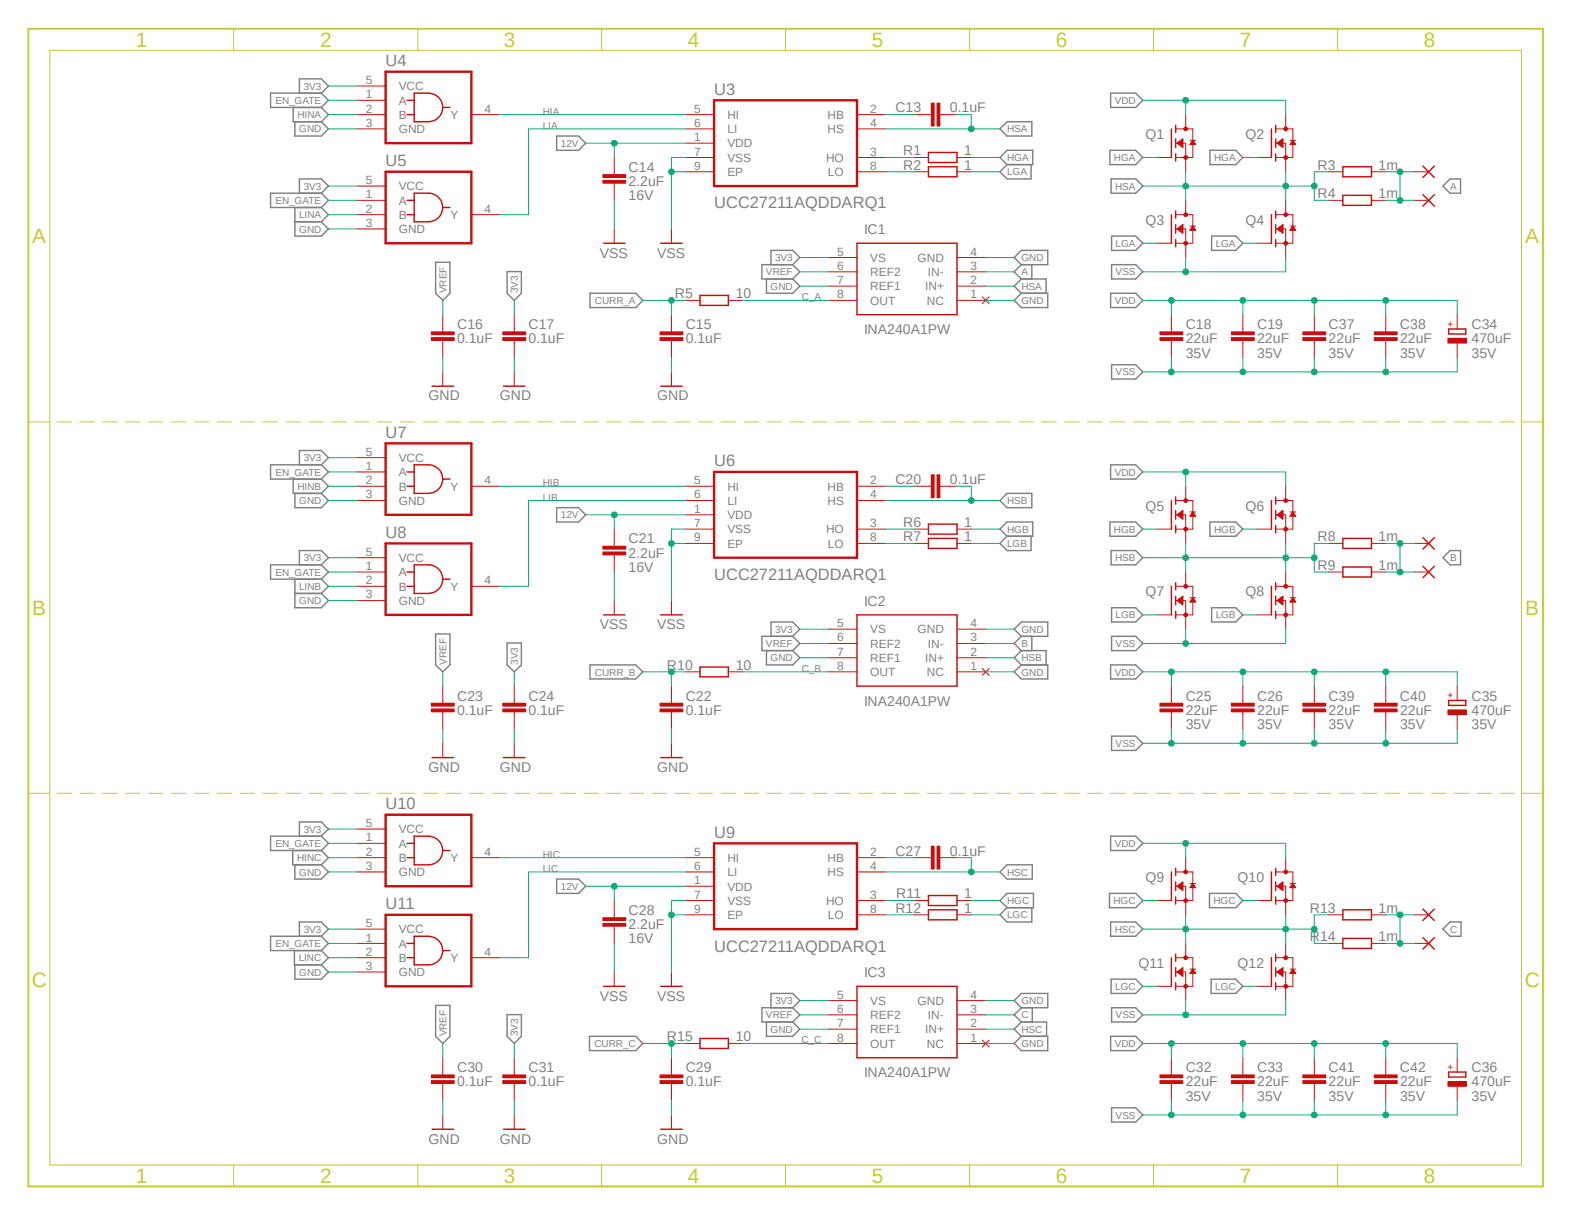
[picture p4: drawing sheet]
<svg xmlns="http://www.w3.org/2000/svg" width="279mm" height="216mm" viewBox="0 0 279 216" stroke-linecap="round" stroke-linejoin="round" font-family="sans-serif">
<defs><g id="words">
<g font-size="3.7" fill="#c8c832">
<text x="24.2" y="8.3">1</text>
<text x="56.9" y="8.3">2</text>
<text x="89.6" y="8.3">3</text>
<text x="122.3" y="8.3">4</text>
<text x="155" y="8.3">5</text>
<text x="187.7" y="8.3">6</text>
<text x="220.3" y="8.3">7</text>
<text x="253.1" y="8.3">8</text>
<text x="5.7" y="43.3">A</text>
<text x="271.1" y="43.3">A</text>
<text x="5.7" y="109.3">B</text>
<text x="271.1" y="109.3">B</text>
<text x="5.6" y="175.3">C</text>
<text x="271" y="175.3">C</text>
<text x="24.2" y="210.2">1</text>
<text x="56.9" y="210.2">2</text>
<text x="89.6" y="210.2">3</text>
<text x="122.3" y="210.2">4</text>
<text x="155" y="210.2">5</text>
<text x="187.7" y="210.2">6</text>
<text x="220.3" y="210.2">7</text>
<text x="253.1" y="210.2">8</text>
</g>
<g font-size="2.9" fill="#808080">
<text x="68.5" y="11.7">U4</text>
<text x="127" y="16.8">U3</text>
<text x="68.5" y="29.5">U5</text>
<text x="127" y="37">UCC27211AQDDARQ1</text>
<text x="68.5" y="77.8">U7</text>
<text x="127" y="82.8">U6</text>
<text x="68.5" y="95.5">U8</text>
<text x="127" y="103.1">UCC27211AQDDARQ1</text>
<text x="68.5" y="143.8">U10</text>
<text x="127" y="148.9">U9</text>
<text x="68.5" y="161.6">U11</text>
<text x="127" y="169.1">UCC27211AQDDARQ1</text>
</g>
<g font-size="2.5" fill="#808080">
<text x="159.1" y="20">C13</text>
<text x="168.8" y="20">0.1uF</text>
<text x="160.5" y="27.6">R1</text>
<text x="171.4" y="27.6">1</text>
<text x="203.6" y="24.7">Q1</text>
<text x="221.4" y="24.7">Q2</text>
<text x="111.7" y="33.1">2.2uF</text>
<text x="111.7" y="35.6">16V</text>
<text x="111.7" y="30.5">C14</text>
<text x="160.5" y="30.1">R2</text>
<text x="171.4" y="30.1">1</text>
<text x="234.2" y="30.1">R3</text>
<text x="234.2" y="35.2">R4</text>
<text x="245" y="30.1">1m</text>
<text x="245" y="35.2">1m</text>
<text x="153.6" y="41.6">IC1</text>
<text x="203.6" y="39.9">Q3</text>
<text x="221.4" y="39.9">Q4</text>
<text x="106.6" y="45.8">VSS</text>
<text x="116.8" y="45.8">VSS</text>
<text x="119.9" y="53">R5</text>
<text x="130.8" y="53">10</text>
<text x="81.2" y="58.5">C16</text>
<text x="93.9" y="58.5">C17</text>
<text x="121.9" y="58.5">C15</text>
<text x="153.6" y="59.4">INA240A1PW</text>
<text x="210.7" y="58.5">C18</text>
<text x="223.4" y="58.5">C19</text>
<text x="236.1" y="58.5">C37</text>
<text x="248.8" y="58.5">C38</text>
<text x="261.5" y="58.5">C34</text>
<text x="81.2" y="61">0.1uF</text>
<text x="93.9" y="61">0.1uF</text>
<text x="121.9" y="61">0.1uF</text>
<text x="210.7" y="63.5">35V</text>
<text x="210.7" y="61">22uF</text>
<text x="223.4" y="61">22uF</text>
<text x="223.4" y="63.5">35V</text>
<text x="236.1" y="61">22uF</text>
<text x="236.1" y="63.5">35V</text>
<text x="248.8" y="61">22uF</text>
<text x="248.8" y="63.5">35V</text>
<text x="261.5" y="61">470uF</text>
<text x="261.5" y="63.5">35V</text>
<text x="76.2" y="71.2">GND</text>
<text x="88.9" y="71.2">GND</text>
<text x="116.8" y="71.2">GND</text>
<text x="159.1" y="86">C20</text>
<text x="168.8" y="86">0.1uF</text>
<text x="160.5" y="93.6">R6</text>
<text x="171.4" y="93.6">1</text>
<text x="203.6" y="90.7">Q5</text>
<text x="221.4" y="90.7">Q6</text>
<text x="111.7" y="99.1">2.2uF</text>
<text x="111.7" y="101.6">16V</text>
<text x="111.7" y="96.6">C21</text>
<text x="160.5" y="96.2">R7</text>
<text x="171.4" y="96.2">1</text>
<text x="234.2" y="96.2">R8</text>
<text x="234.2" y="101.3">R9</text>
<text x="245" y="96.2">1m</text>
<text x="245" y="101.3">1m</text>
<text x="153.6" y="107.6">IC2</text>
<text x="203.6" y="106">Q7</text>
<text x="221.4" y="106">Q8</text>
<text x="106.6" y="111.8">VSS</text>
<text x="116.8" y="111.8">VSS</text>
<text x="118.5" y="119">R10</text>
<text x="130.8" y="119">10</text>
<text x="81.2" y="124.5">C23</text>
<text x="93.9" y="124.5">C24</text>
<text x="121.9" y="124.5">C22</text>
<text x="153.6" y="125.4">INA240A1PW</text>
<text x="210.7" y="124.5">C25</text>
<text x="223.4" y="124.5">C26</text>
<text x="236.1" y="124.5">C39</text>
<text x="248.8" y="124.5">C40</text>
<text x="261.5" y="124.5">C35</text>
<text x="81.2" y="127">0.1uF</text>
<text x="93.9" y="127">0.1uF</text>
<text x="121.9" y="127">0.1uF</text>
<text x="210.7" y="127">22uF</text>
<text x="210.7" y="129.5">35V</text>
<text x="223.4" y="127">22uF</text>
<text x="223.4" y="129.5">35V</text>
<text x="236.1" y="127">22uF</text>
<text x="236.1" y="129.5">35V</text>
<text x="248.8" y="127">22uF</text>
<text x="248.8" y="129.5">35V</text>
<text x="261.5" y="127">470uF</text>
<text x="261.5" y="129.5">35V</text>
<text x="76.2" y="137.2">GND</text>
<text x="88.9" y="137.2">GND</text>
<text x="116.8" y="137.2">GND</text>
<text x="159.1" y="152">C27</text>
<text x="168.8" y="152">0.1uF</text>
<text x="159.3" y="159.6">R11</text>
<text x="171.4" y="159.6">1</text>
<text x="203.6" y="156.7">Q9</text>
<text x="220" y="156.7">Q10</text>
<text x="111.7" y="165.1">2.2uF</text>
<text x="111.7" y="167.6">16V</text>
<text x="111.7" y="162.6">C28</text>
<text x="159.1" y="162.2">R12</text>
<text x="171.4" y="162.2">1</text>
<text x="232.8" y="162.2">R13</text>
<text x="232.8" y="167.3">R14</text>
<text x="245" y="162.2">1m</text>
<text x="245" y="167.3">1m</text>
<text x="153.6" y="173.6">IC3</text>
<text x="202.4" y="172">Q11</text>
<text x="220" y="172">Q12</text>
<text x="106.6" y="177.8">VSS</text>
<text x="116.8" y="177.8">VSS</text>
<text x="118.5" y="185">R15</text>
<text x="130.8" y="185">10</text>
<text x="81.2" y="190.5">C30</text>
<text x="93.9" y="190.5">C31</text>
<text x="121.9" y="190.5">C29</text>
<text x="153.6" y="191.4">INA240A1PW</text>
<text x="210.7" y="190.5">C32</text>
<text x="223.4" y="190.5">C33</text>
<text x="236.1" y="190.5">C41</text>
<text x="248.8" y="190.5">C42</text>
<text x="261.5" y="190.5">C36</text>
<text x="81.2" y="193">0.1uF</text>
<text x="93.9" y="193">0.1uF</text>
<text x="121.9" y="193">0.1uF</text>
<text x="210.7" y="193">22uF</text>
<text x="210.7" y="195.6">35V</text>
<text x="223.4" y="193">22uF</text>
<text x="223.4" y="195.6">35V</text>
<text x="236.1" y="193">22uF</text>
<text x="236.1" y="195.6">35V</text>
<text x="248.8" y="193">22uF</text>
<text x="248.8" y="195.6">35V</text>
<text x="261.5" y="193">470uF</text>
<text x="261.5" y="195.6">35V</text>
<text x="76.2" y="203.2">GND</text>
<text x="88.9" y="203.2">GND</text>
<text x="116.8" y="203.2">GND</text>
</g>
<g font-size="2.1" fill="#808080">
<text x="65" y="17.5">1</text>
<text x="65" y="14.9">5</text>
<text x="70.9" y="16">VCC</text>
<text x="65" y="20">2</text>
<text x="65" y="22.6">3</text>
<text x="70.9" y="18.6">A</text>
<text x="70.9" y="21.1">B</text>
<text x="70.9" y="23.7">GND</text>
<text x="80.1" y="21.1">Y</text>
<text x="86.1" y="20">4</text>
<text x="123.4" y="20">5</text>
<text x="123.4" y="22.6">6</text>
<text x="129.3" y="21.1">HI</text>
<text x="129.3" y="23.7">LI</text>
<text x="147.1" y="21.1">HB</text>
<text x="147.1" y="23.7">HS</text>
<text x="154.7" y="20">2</text>
<text x="154.7" y="22.6">4</text>
<text x="123.4" y="25.1">1</text>
<text x="123.4" y="27.6">7</text>
<text x="129.3" y="26.2">VDD</text>
<text x="129.3" y="28.7">VSS</text>
<text x="146.8" y="28.7">HO</text>
<text x="154.7" y="27.6">3</text>
<text x="65" y="35.3">1</text>
<text x="65" y="32.7">5</text>
<text x="70.9" y="33.8">VCC</text>
<text x="123.4" y="30.2">9</text>
<text x="129.3" y="31.3">EP</text>
<text x="147.2" y="31.3">LO</text>
<text x="154.7" y="30.2">8</text>
<text x="65" y="37.8">2</text>
<text x="65" y="40.3">3</text>
<text x="70.9" y="36.4">A</text>
<text x="70.9" y="38.9">B</text>
<text x="70.9" y="41.4">GND</text>
<text x="80.1" y="38.9">Y</text>
<text x="86.1" y="37.8">4</text>
<text x="148.8" y="47.9">6</text>
<text x="148.8" y="45.4">5</text>
<text x="154.7" y="46.5">VS</text>
<text x="163.1" y="46.5">GND</text>
<text x="172.5" y="47.9">3</text>
<text x="172.5" y="45.4">4</text>
<text x="148.8" y="53">8</text>
<text x="148.8" y="50.5">7</text>
<text x="154.7" y="51.6">REF1</text>
<text x="154.7" y="49.1">REF2</text>
<text x="164.4" y="51.6">IN+</text>
<text x="164.9" y="49.1">IN-</text>
<text x="172.5" y="53">1</text>
<text x="172.5" y="50.5">2</text>
<text x="154.7" y="54.1">OUT</text>
<text x="164.7" y="54.1">NC</text>
<text x="65" y="83.5">1</text>
<text x="65" y="80.9">5</text>
<text x="70.9" y="82.1">VCC</text>
<text x="65" y="86">2</text>
<text x="65" y="88.6">3</text>
<text x="70.9" y="84.6">A</text>
<text x="70.9" y="87.2">B</text>
<text x="70.9" y="89.7">GND</text>
<text x="80.1" y="87.2">Y</text>
<text x="86.1" y="86">4</text>
<text x="123.4" y="86">5</text>
<text x="123.4" y="88.6">6</text>
<text x="129.3" y="87.2">HI</text>
<text x="129.3" y="89.7">LI</text>
<text x="147.1" y="87.2">HB</text>
<text x="147.1" y="89.7">HS</text>
<text x="154.7" y="86">2</text>
<text x="154.7" y="88.6">4</text>
<text x="123.4" y="91.1">1</text>
<text x="123.4" y="93.6">7</text>
<text x="129.3" y="92.2">VDD</text>
<text x="129.3" y="94.8">VSS</text>
<text x="146.8" y="94.8">HO</text>
<text x="154.7" y="93.6">3</text>
<text x="65" y="101.3">1</text>
<text x="65" y="98.7">5</text>
<text x="70.9" y="99.9">VCC</text>
<text x="123.4" y="96.2">9</text>
<text x="129.3" y="97.3">EP</text>
<text x="147.2" y="97.3">LO</text>
<text x="154.7" y="96.2">8</text>
<text x="65" y="103.8">2</text>
<text x="65" y="106.3">3</text>
<text x="70.9" y="102.4">A</text>
<text x="70.9" y="104.9">B</text>
<text x="70.9" y="107.5">GND</text>
<text x="80.1" y="104.9">Y</text>
<text x="86.1" y="103.8">4</text>
<text x="148.8" y="114">6</text>
<text x="148.8" y="111.4">5</text>
<text x="154.7" y="112.6">VS</text>
<text x="163.1" y="112.6">GND</text>
<text x="172.5" y="114">3</text>
<text x="172.5" y="111.4">4</text>
<text x="148.8" y="119">8</text>
<text x="148.8" y="116.5">7</text>
<text x="154.7" y="117.6">REF1</text>
<text x="154.7" y="115.1">REF2</text>
<text x="164.4" y="117.6">IN+</text>
<text x="164.9" y="115.1">IN-</text>
<text x="172.5" y="119">1</text>
<text x="172.5" y="116.5">2</text>
<text x="154.7" y="120.2">OUT</text>
<text x="164.7" y="120.2">NC</text>
<text x="65" y="149.5">1</text>
<text x="65" y="147">5</text>
<text x="70.9" y="148.1">VCC</text>
<text x="65" y="152.1">2</text>
<text x="65" y="154.6">3</text>
<text x="70.9" y="150.6">A</text>
<text x="70.9" y="153.2">B</text>
<text x="70.9" y="155.7">GND</text>
<text x="80.1" y="153.2">Y</text>
<text x="86.1" y="152.1">4</text>
<text x="123.4" y="152.1">5</text>
<text x="123.4" y="154.6">6</text>
<text x="129.3" y="153.2">HI</text>
<text x="129.3" y="155.7">LI</text>
<text x="147.1" y="153.2">HB</text>
<text x="147.1" y="155.7">HS</text>
<text x="154.7" y="152.1">2</text>
<text x="154.7" y="154.6">4</text>
<text x="123.4" y="157.1">1</text>
<text x="123.4" y="159.7">7</text>
<text x="129.3" y="158.2">VDD</text>
<text x="129.3" y="160.8">VSS</text>
<text x="146.8" y="160.8">HO</text>
<text x="154.7" y="159.7">3</text>
<text x="65" y="167.3">1</text>
<text x="65" y="164.8">5</text>
<text x="70.9" y="165.9">VCC</text>
<text x="123.4" y="162.2">9</text>
<text x="129.3" y="163.3">EP</text>
<text x="147.2" y="163.3">LO</text>
<text x="154.7" y="162.2">8</text>
<text x="65" y="169.8">2</text>
<text x="65" y="172.4">3</text>
<text x="70.9" y="168.4">A</text>
<text x="70.9" y="170.9">B</text>
<text x="70.9" y="173.5">GND</text>
<text x="80.1" y="170.9">Y</text>
<text x="86.1" y="169.8">4</text>
<text x="148.8" y="177.5">5</text>
<text x="154.7" y="178.6">VS</text>
<text x="163.1" y="178.6">GND</text>
<text x="172.5" y="177.5">4</text>
<text x="148.8" y="185.1">8</text>
<text x="148.8" y="182.5">7</text>
<text x="148.8" y="180">6</text>
<text x="154.7" y="183.6">REF1</text>
<text x="154.7" y="181.1">REF2</text>
<text x="164.4" y="183.6">IN+</text>
<text x="164.9" y="181.1">IN-</text>
<text x="172.5" y="185.1">1</text>
<text x="172.5" y="182.5">2</text>
<text x="172.5" y="180">3</text>
<text x="154.7" y="186.2">OUT</text>
<text x="164.7" y="186.2">NC</text>
</g>
<g font-size="1.8" fill="#808080">
<text x="54" y="15.9">3V3</text>
<text x="48.9" y="18.5">EN_GATE</text>
<text x="52.9" y="21">HINA</text>
<text x="53.2" y="23.5">GND</text>
<text x="96.5" y="22.9">LIA</text>
<text x="96.5" y="20.4">HIA</text>
<text x="179" y="23.5">HSA</text>
<text x="198.1" y="18.5">VDD</text>
<text x="99.7" y="26.1">12V</text>
<text x="179" y="28.6">HGA</text>
<text x="198" y="28.6">HGA</text>
<text x="215.8" y="28.6">HGA</text>
<text x="54" y="33.7">3V3</text>
<text x="179" y="31.2">LGA</text>
<text x="198.2" y="33.7">HSA</text>
<text x="257.7" y="33.7">A</text>
<text x="48.9" y="36.2">EN_GATE</text>
<text x="53.2" y="41.3">GND</text>
<text x="53.2" y="38.8">LINA</text>
<text x="137.8" y="46.4">3V3</text>
<text x="181.5" y="46.4">GND</text>
<text x="198.3" y="43.9">LGA</text>
<text x="216.1" y="43.9">LGA</text>
<text x="79.3" y="52.1" transform="rotate(-90 79.3 52.1)">VREF</text>
<text x="92" y="52.1" transform="rotate(-90 92 52.1)">3V3</text>
<text x="136.1" y="48.9">VREF</text>
<text x="136.9" y="51.5">GND</text>
<text x="142.5" y="53.4">C_A</text>
<text x="181.5" y="51.5">HSA</text>
<text x="181.5" y="48.9">A</text>
<text x="198.3" y="48.9">VSS</text>
<text x="105.7" y="54">CURR_A</text>
<text x="181.5" y="54">GND</text>
<text x="198.1" y="54">VDD</text>
<text x="198.3" y="66.7">VSS</text>
<text x="54" y="82">3V3</text>
<text x="48.9" y="84.5">EN_GATE</text>
<text x="52.9" y="87">HINB</text>
<text x="53.2" y="89.6">GND</text>
<text x="96.5" y="88.9">LIB</text>
<text x="96.5" y="86.4">HIB</text>
<text x="179" y="89.6">HSB</text>
<text x="198.1" y="84.5">VDD</text>
<text x="99.7" y="92.1">12V</text>
<text x="179" y="94.7">HGB</text>
<text x="198" y="94.7">HGB</text>
<text x="215.8" y="94.7">HGB</text>
<text x="54" y="99.7">3V3</text>
<text x="179" y="97.2">LGB</text>
<text x="198.2" y="99.7">HSB</text>
<text x="257.7" y="99.7">B</text>
<text x="48.9" y="102.3">EN_GATE</text>
<text x="53.2" y="107.4">GND</text>
<text x="53.2" y="104.8">LINB</text>
<text x="137.8" y="112.4">3V3</text>
<text x="181.5" y="112.4">GND</text>
<text x="198.3" y="109.9">LGB</text>
<text x="216.1" y="109.9">LGB</text>
<text x="79.3" y="118.2" transform="rotate(-90 79.3 118.2)">VREF</text>
<text x="92" y="118.2" transform="rotate(-90 92 118.2)">3V3</text>
<text x="136.1" y="115">VREF</text>
<text x="136.9" y="117.5">GND</text>
<text x="142.5" y="119.4">C_B</text>
<text x="181.5" y="117.5">HSB</text>
<text x="181.5" y="115">B</text>
<text x="198.3" y="115">VSS</text>
<text x="105.7" y="120.1">CURR_B</text>
<text x="181.5" y="120.1">GND</text>
<text x="198.1" y="120.1">VDD</text>
<text x="198.3" y="132.7">VSS</text>
<text x="54" y="148">3V3</text>
<text x="48.9" y="150.5">EN_GATE</text>
<text x="52.8" y="153">HINC</text>
<text x="53.2" y="155.6">GND</text>
<text x="96.5" y="154.9">LIC</text>
<text x="96.5" y="152.4">HIC</text>
<text x="179" y="155.6">HSC</text>
<text x="198.1" y="150.5">VDD</text>
<text x="99.7" y="158.1">12V</text>
<text x="179" y="160.7">HGC</text>
<text x="197.9" y="160.7">HGC</text>
<text x="215.7" y="160.7">HGC</text>
<text x="54" y="165.7">3V3</text>
<text x="179" y="163.2">LGC</text>
<text x="198.1" y="165.7">HSC</text>
<text x="257.7" y="165.7">C</text>
<text x="48.9" y="168.3">EN_GATE</text>
<text x="53.1" y="170.8">LINC</text>
<text x="53.2" y="173.4">GND</text>
<text x="137.8" y="178.4">3V3</text>
<text x="181.5" y="178.4">GND</text>
<text x="198.2" y="175.9">LGC</text>
<text x="216" y="175.9">LGC</text>
<text x="79.3" y="184.2" transform="rotate(-90 79.3 184.2)">VREF</text>
<text x="92" y="184.2" transform="rotate(-90 92 184.2)">3V3</text>
<text x="136.1" y="181">VREF</text>
<text x="136.9" y="183.5">GND</text>
<text x="142.5" y="185.4">C_C</text>
<text x="181.5" y="183.5">HSC</text>
<text x="181.5" y="181">C</text>
<text x="198.3" y="181">VSS</text>
<text x="105.7" y="186.1">CURR_C</text>
<text x="181.5" y="186.1">GND</text>
<text x="198.1" y="186.1">VDD</text>
<text x="198.3" y="198.8">VSS</text>
</g>
<g font-size="1.8" fill="#c90d0c">
<text x="258.4" y="58" transform="rotate(-90 258.4 58)">+</text>
<text x="258.4" y="124.1" transform="rotate(-90 258.4 124.1)">+</text>
<text x="258.4" y="190.1" transform="rotate(-90 258.4 190.1)">+</text>
</g>
</g></defs>
<path d="M274.6 4.8l-274.7 211.1M-.1 215.9h.2" fill="none" stroke="#fff" stroke-width=".18"/>
<path d="M5 5.1h269.2v205.7h-269.2z" fill="none" stroke="#c8c832" stroke-width=".34"/>
<g fill="none" stroke="#c8c832" stroke-width=".18">
<path d="M8.8 8.9h261.6v198.1h-261.6zM41.5 5.1v3.8M74.3 5.1v3.8M106.9 5.1v3.8M139.6 5.1v3.8M172.3 5.1v3.8M205 5.1v3.8M237.7 5.1v3.8M5 75h3.8M10.1 75h2.6M14.2 75h2.6M18.2 75h2.6"/>
<path d="M22.3 75h2.6M26.4 75h2.6M30.5 75h2.6M34.5 75h2.6M38.6 75h2.6M42.7 75h2.6M46.7 75h2.6M50.8 75h2.6M54.9 75h2.5M59 75h2.6M63 75h2.6M67.1 75h2.6"/>
<path d="M71.2 75h2.5M75.3 75h2.5M79.3 75h2.6M83.4 75h2.6M87.5 75h2.5M91.5 75h2.6M95.6 75h2.6M99.7 75h2.5M103.8 75h2.5M107.8 75h2.6M111.9 75h2.6M116 75h2.5"/>
<path d="M120 75h2.6M124.1 75h2.6M128.2 75h2.5M132.2 75h2.6M136.3 75h2.6M140.4 75h2.6M144.4 75h2.6M148.5 75h2.6M152.6 75h2.6M156.7 75h2.6M160.7 75h2.6M164.8 75h2.6"/>
<path d="M168.9 75h2.5M172.9 75h2.6M177 75h2.6M181.1 75h2.6M185.2 75h2.5M189.2 75h2.6M193.3 75h2.6M197.4 75h2.5M201.5 75h2.5M205.5 75h2.6M209.6 75h2.6M213.7 75h2.5"/>
<path d="M217.7 75h2.6M221.8 75h2.6M225.9 75h2.5M230 75h2.5M234 75h2.6M238.1 75h2.6M242.1 75h2.6M246.2 75h2.6M250.3 75h2.6M254.4 75h2.5M258.4 75h2.6M262.5 75h2.6"/>
<path d="M266.6 75h2.6M270.4 75h3.8M5 141h3.8M10.1 141h2.6M14.2 141h2.6M18.2 141h2.6M22.3 141h2.6M26.4 141h2.6M30.5 141h2.6M34.5 141h2.6M38.6 141h2.6M42.7 141h2.6"/>
<path d="M46.7 141h2.6M50.8 141h2.6M54.9 141h2.5M59 141h2.6M63 141h2.6M67.1 141h2.6M71.2 141h2.5M75.3 141h2.5M79.3 141h2.6M83.4 141h2.6M87.5 141h2.5M91.5 141h2.6"/>
<path d="M95.6 141h2.6M99.7 141h2.5M103.8 141h2.5M107.8 141h2.6M111.9 141h2.6M116 141h2.5M120 141h2.6M124.1 141h2.6M128.2 141h2.5M132.2 141h2.6M136.3 141h2.6M140.4 141h2.6"/>
<path d="M144.4 141h2.6M148.5 141h2.6M152.6 141h2.6M156.7 141h2.6M160.7 141h2.6M164.8 141h2.6M168.9 141h2.5M172.9 141h2.6M177 141h2.6M181.1 141h2.6M185.2 141h2.5M189.2 141h2.6"/>
<path d="M193.3 141h2.6M197.4 141h2.5M201.5 141h2.5M205.5 141h2.6M209.6 141h2.6M213.7 141h2.5M217.7 141h2.6M221.8 141h2.6M225.9 141h2.5M230 141h2.5M234 141h2.6M238.1 141h2.6"/>
<path d="M242.1 141h2.6M246.2 141h2.6M250.3 141h2.6M254.4 141h2.5M258.4 141h2.6M262.5 141h2.6M266.6 141h2.6M270.4 141h3.8M41.5 207v3.8M74.3 207v3.8M106.9 207v3.8M139.6 207v3.8"/>
<path d="M172.3 207v3.8M205 207v3.8M237.7 207v3.8"/>
</g>
<g fill="none" stroke="#808080" stroke-width=".25">
<path d="M52.1 19.1v2.5h5M53.2 16.6v-2.6h3.9l1.3 1.3-1.3 1.3M57.1 16.6h-9v2.5h9M57.1 19.1l1.3 1.3-1.3 1.2M57.1 16.6l1.3 1.2-1.3 1.3M197.4 16.6h4.4l1.3 1.2-1.3 1.3h-4.4zM52.4 21.6v2.6h4.7l1.3-1.3-1.3-1.3M52.4 36.9v5.1h4.7l1.3-1.3-1.3-1.3M52.4 39.4h4.7M53.2 34.3v-2.5h3.9l1.3 1.3-1.3 1.2M57.1 34.3h-9v2.6h9M57.1 34.3l1.3 1.3-1.3 1.3"/>
<path d="M57.1 36.9l1.3 1.2-1.3 1.3M98.9 24.2h3.9l1.3 1.2-1.3 1.3h-3.9zM179 29.3l-1.3 1.2 1.3 1.3h4.3v-2.5M179 21.6h4.4v2.6h-4.4l-1.3-1.3zM179 26.7h4.6v2.6h-4.6l-1.3-1.3zM197.3 26.7h4.5l1.3 1.3-1.3 1.3h-4.5zM197.5 31.8h4.3l1.3 1.3-1.3 1.2h-4.3zM215.1 26.7h4.5l1.3 1.3-1.3 1.3h-4.5zM257.7 31.8h1.9v2.5h-1.9l-1.2-1.2zM77.4 46.6h2.6v5.5l-1.3 1.3-1.3-1.3zM90.1 48.3h2.6v3.8l-1.3 1.3-1.3-1.3zM104.9 52.1h8.1l1.3 1.3-1.3 1.3h-8.1z"/>
<path d="M136.2 49.6v2.5h4.7l1.3-1.3-1.3-1.2M137 47v-2.5h3.9l1.3 1.3-1.3 1.2M140.9 47h-5.5v2.6h5.5M140.9 47l1.3 1.3-1.3 1.3M181.5 44.5h4.7v2.5h-4.7l-1.2-1.2zM181.5 52.1h4.7v2.6h-4.7l-1.2-1.3zM181.5 49.6h4.4v2.5M181.5 49.6l-1.2 1.2 1.2 1.3M181.5 47l-1.2 1.3 1.2 1.3M183.4 47v2.6M197.4 52.1h4.4l1.3 1.3-1.3 1.3h-4.4zM197.6 47h4.2l1.3 1.3-1.3 1.3h-4.2z"/>
<path d="M197.6 42h4.2l1.3 1.2-1.3 1.3h-4.2zM215.3 42h4.3l1.3 1.2-1.3 1.3h-4.3zM197.6 64.8h4.2l1.3 1.3-1.3 1.3h-4.2zM52.1 85.1v2.6h5M52.4 87.7v2.5h4.7l1.3-1.3-1.3-1.2M53.2 82.6v-2.5h3.9l1.3 1.2-1.3 1.3M57.1 85.1l1.3 1.3-1.3 1.3M57.1 82.6h-9v2.5h9M57.1 82.6l1.3 1.3-1.3 1.2M98.9 90.2h3.9l1.3 1.3-1.3 1.3h-3.9zM177.7 94l1.3-1.2h4.6v2.5h-4.6zM179 95.3l-1.3 1.3 1.3 1.2h4.3v-2.5"/>
<path d="M179 87.7h4.4v2.5h-4.4l-1.3-1.3zM197.3 92.8h4.5l1.3 1.2-1.3 1.3h-4.5zM197.4 82.6h4.4l1.3 1.3-1.3 1.2h-4.4zM197.5 97.8h4.3l1.3 1.3-1.3 1.3h-4.3zM215.1 92.8h4.5l1.3 1.2-1.3 1.3h-4.5zM256.5 99.1l1.2-1.3h1.9v2.6h-1.9zM52.4 102.9v5.1h4.7l1.3-1.3-1.3-1.2M52.4 105.5h4.7M53.2 100.4v-2.6h3.9l1.3 1.3-1.3 1.3M57.1 100.4h-9v2.5h9M57.1 100.4l1.3 1.2-1.3 1.3M57.1 102.9l1.3 1.3-1.3 1.3"/>
<path d="M77.4 112.6h2.6v5.6l-1.3 1.2-1.3-1.2zM90.1 114.3h2.6v3.9l-1.3 1.2-1.3-1.2zM104.9 118.2h8.1l1.3 1.2-1.3 1.2h-8.1zM136.2 115.6v2.6h4.7l1.3-1.3-1.3-1.3M137 113.1v-2.6h3.9l1.3 1.3-1.3 1.3M140.9 113.1h-5.5v2.5h5.5M140.9 113.1l1.3 1.2-1.3 1.3M180.3 111.8l1.2-1.3h4.7v2.6h-4.7zM180.3 119.4l1.2-1.2h4.7v2.4h-4.7zM181.5 115.6h4.4v2.6M181.5 115.6l-1.2 1.3 1.2 1.3M181.5 113.1l-1.2 1.2 1.2 1.3"/>
<path d="M183.4 113.1v2.5M197.4 118.2h4.4l1.3 1.2-1.3 1.2h-4.4zM197.6 113.1h4.2l1.3 1.2-1.3 1.3h-4.2zM197.6 108h4.2l1.3 1.3-1.3 1.2h-4.2zM215.3 108h4.3l1.3 1.3-1.3 1.2h-4.3zM197.6 130.8h4.2l1.3 1.3-1.3 1.2h-4.2zM52 151.1v2.6h5.1M52.4 153.7v2.5h4.7l1.3-1.3-1.3-1.2M53.2 148.6v-2.6h3.9l1.3 1.3-1.3 1.3M57.1 148.6h-9v2.5h9M57.1 148.6l1.3 1.3-1.3 1.2M57.1 151.1l1.3 1.3-1.3 1.3"/>
<path d="M98.9 156.2h3.9l1.3 1.3-1.3 1.2h-3.9zM177.7 154.9l1.3-1.2h4.5v2.5h-4.5zM197.2 158.7h4.6l1.3 1.3-1.3 1.3h-4.6zM197.4 148.6h4.4l1.3 1.3-1.3 1.2h-4.4zM215 158.7h4.6l1.3 1.3-1.3 1.3h-4.6zM52.3 168.9v2.5h4.8M52.4 171.4v2.6h4.7l1.3-1.3-1.3-1.3M53.2 166.4v-2.6h3.9l1.3 1.3-1.3 1.3M57.1 166.4h-9v2.5h9M57.1 166.4l1.3 1.2-1.3 1.3M57.1 168.9l1.3 1.3-1.3 1.2M77.4 178.6h2.6v5.5l-1.3 1.3-1.3-1.3z"/>
<path d="M137 179.1v-2.6h3.9l1.3 1.3-1.3 1.3M140.9 179.1h-5.5v2.5h5.5M140.9 179.1l1.3 1.2-1.3 1.3M177.7 160l1.3-1.3h4.7v2.6h-4.7zM179 161.3l-1.3 1.3 1.3 1.2h4.4v-2.5M180.3 177.8l1.2-1.3h4.7v2.6h-4.7zM181.5 179.1l-1.2 1.2 1.2 1.3M183.5 179.1v2.5M197.4 163.8h4.4l1.3 1.3-1.3 1.3h-4.4zM197.5 174h4.3l1.3 1.3-1.3 1.2h-4.3zM197.6 179.1h4.2l1.3 1.2-1.3 1.3h-4.2zM215.3 174h4.3l1.3 1.3-1.3 1.2h-4.3z"/>
<path d="M256.5 165.1l1.2-1.3h2v2.6h-2zM90.1 180.3h2.6v3.8l-1.3 1.3-1.3-1.3zM104.8 184.1h8.2l1.3 1.3-1.3 1.3h-8.2zM136.2 181.6v2.5h4.7l1.3-1.2-1.3-1.3M181.5 184.1h4.7v2.6h-4.7l-1.2-1.3zM181.5 181.6h4.5v2.5M181.5 181.6l-1.2 1.3 1.2 1.2M197.4 184.1h4.4l1.3 1.3-1.3 1.3h-4.4zM197.6 196.8h4.2l1.3 1.3-1.3 1.3h-4.2z"/>
</g>
<path d="M208.2 22.9v5.1M209 22.3v1.2M209 24.7v1.5M209 27.3v1.3" fill="none" stroke="#c90d0c" stroke-width=".25"/>
<path d="M209 25.4h1.7v2.6M209 22.9h3v5.1h-3M211.5 24.9h1" fill="none" stroke="#c90d0c" stroke-width=".18"/>
<circle cx="210.7" cy="28" r=".33" fill="#c90d0c"/>
<circle cx="210.7" cy="28" r=".33" fill="none" stroke="#c90d0c" stroke-width=".18"/>
<circle cx="210.7" cy="22.9" r=".33" fill="#c90d0c"/>
<g fill="none" stroke="#c90d0c" stroke-width=".18">
<path d="M205.7 28h2.5M209.2 25.4h1M209.2 25.4l1-.7v1.5zM209.3 25.5h.9M209.3 25.4h.9M209.5 25.6h.7M209.5 25.3h.7M209.5 25.2h.7M209.6 25.7h.6M209.7 25.1h.5M209.7 25.8h.5M209.8 25h.4"/>
<path d="M209.8 25.9h.4M209.9 26h.3M209.9 24.9h.3M210.1 26.1h.1M210.1 24.8h.1M210.1 24.7h.1M210.2 26.2h.1M210.7 20.4v2.5M210.7 28v2.5M211.5 25.6h1M211.6 25.5h.8M211.7 25.4h.6"/>
<path d="M211.8 25.3h.4M211.8 25.2h.4M211.9 25.1h.2M212 25h.1M212 24.9l.5 .8h-1zM226.7 25.4h1.8v2.6M226.7 22.9h3.1v5.1h-3.1M229.3 24.9h1"/>
<circle cx="210.7" cy="22.9" r=".33"/>
</g>
<path d="M226 22.9v5.1M226.7 22.3v1.2M226.7 24.7v1.5M226.7 27.3v1.3" fill="none" stroke="#c90d0c" stroke-width=".25"/>
<circle cx="228.5" cy="28" r=".33" fill="#c90d0c"/>
<circle cx="228.5" cy="28" r=".33" fill="none" stroke="#c90d0c" stroke-width=".18"/>
<circle cx="228.5" cy="22.9" r=".33" fill="#c90d0c"/>
<g fill="none" stroke="#c90d0c" stroke-width=".18">
<path d="M209 38.1h3v5.1h-3M223.4 28h2.6M227 25.4h1M227 25.4l1-.7v1.5zM227.1 25.5h.9M227.1 25.4h.9M227.2 25.3h.8M227.2 25.6h.8M227.3 25.2h.7M227.4 25.7h.6M227.5 25.1h.5M227.5 25.8h.5"/>
<path d="M227.6 25h.4M227.6 25.9h.4M227.7 26h.3M227.7 24.9h.3M227.8 24.8h.2M227.8 26.1h.2M227.9 24.7h.1M228 26.2h.1M228.5 20.4v2.5M228.5 28v2.5M229.3 25.6h1M229.4 25.5h.8"/>
<path d="M229.4 25.4h.7M229.5 25.4h.6M229.6 25.3h.4M229.6 25.2h.4M229.7 25.1h.2M229.7 25h.1M229.8 24.9l.5 .8h-1zM209 40.7h1.7v2.5M211.5 40.2h1"/>
<circle cx="228.5" cy="22.9" r=".33"/>
</g>
<path d="M208.2 38.1v5.1M209 37.5v1.3M209 39.9v1.5M209 42.6v1.3" fill="none" stroke="#c90d0c" stroke-width=".25"/>
<circle cx="210.7" cy="43.2" r=".33" fill="#c90d0c"/>
<circle cx="210.7" cy="43.2" r=".33" fill="none" stroke="#c90d0c" stroke-width=".18"/>
<circle cx="210.7" cy="38.1" r=".33" fill="#c90d0c"/>
<g fill="none" stroke="#c90d0c" stroke-width=".18">
<path d="M210.2 39.9l.1 .1M210.7 35.6v2.5M226.7 38.1h3.1v5.1h-3.1M205.7 43.2h2.5M209.2 40.7l1-.8v1.5zM209.3 40.6h.9M209.3 40.7h.9M209.4 40.6h.8M209.4 40.8h.8M209.5 40.5h.7M209.5 40.9h.7M209.6 40.4h.6"/>
<path d="M209.6 41h.6M209.7 40.3h.5M209.8 41.1h.4M209.8 40.2h.4M209.9 41.2h.3M210 40.1h.2M210 41.3h.2M210.1 40h.1M210.1 41.4h.1M210.7 43.2v2.6M211.5 40.9h1M211.6 40.8h.8"/>
<path d="M211.6 40.7h.8M211.7 40.6h.6M211.8 40.6h.5M211.8 40.5h.4M211.9 40.4h.2M211.9 40.3h.2M212 40.2l.5 .7h-1zM212 40.2h.1M226.7 40.7h1.8v2.5M229.3 40.2h1"/>
<circle cx="210.7" cy="38.1" r=".33"/>
</g>
<path d="M226 38.1v5.1M226.7 37.5v1.3M226.7 39.9v1.5M226.7 42.6v1.3" fill="none" stroke="#c90d0c" stroke-width=".25"/>
<circle cx="228.5" cy="43.2" r=".33" fill="#c90d0c"/>
<circle cx="228.5" cy="43.2" r=".33" fill="none" stroke="#c90d0c" stroke-width=".18"/>
<circle cx="228.5" cy="38.1" r=".33" fill="#c90d0c"/>
<g fill="none" stroke="#c90d0c" stroke-width=".18">
<path d="M228 39.9v.1M228.5 35.6v2.5M223.4 43.2h2.6M227 40.7l1-.8v1.5zM227 40.6h1M227.1 40.7h.9M227.2 40.6h.8M227.2 40.8h.8M227.3 40.9h.7M227.3 40.5h.7M227.4 40.4h.6M227.4 41h.6"/>
<path d="M227.5 40.3h.5M227.5 41.1h.5M227.6 40.2h.4M227.7 41.2h.3M227.8 40.1h.2M227.8 41.3h.2M227.9 41.4h.1M227.9 40h.1M228.5 43.2v2.6M229.3 40.9h1M229.4 40.8h.8M229.4 40.7h.8"/>
<path d="M229.5 40.6h.6M229.5 40.6h.5M229.6 40.5h.4M229.7 40.4h.2M229.7 40.3h.2M229.8 40.2l.5 .7h-1zM229.8 40.2h.1"/>
<circle cx="228.5" cy="38.1" r=".33"/>
</g>
<path d="M166.5 18.3h.5v4.1h-.5z" fill-rule="evenodd" fill="#c90d0c"/>
<path d="M166.5 18.3h.5v4.1h-.5z" fill="none" stroke="#c90d0c" stroke-width=".18"/>
<path d="M165.5 18.3h.5v4.1h-.5z" fill-rule="evenodd" fill="#c90d0c"/>
<g fill="none" stroke="#c90d0c" stroke-width=".18">
<path d="M165.5 18.3h.5v4.1h-.5zM121.9 20.4h5M121.9 22.9h5M121.9 28h5M121.9 30.5h5M121.9 25.4h5M152.3 20.4h5.1M152.3 22.9h5.1M152.3 28h5.1M152.3 30.5h5.1M162.5 20.4h3M162.5 28h2.5"/>
<path d="M162.5 30.5h2.5M167 20.4h3.1M170.1 28h2.5M170.1 30.5h2.5M236.1 30.5h2.6M236.1 35.6h2.6M243.8 30.5h2.5M243.8 35.6h2.5M251.4 30.5h2.5M119.3 40.7v2.5M147.2 53.4h5.1M147.2 50.8h5.1"/>
<path d="M147.2 48.3h5.1M147.2 45.8h5.1M170.1 53.4h5.1M170.1 50.8h5.1M170.1 48.3h5.1M170.1 45.8h5.1M174.6 52.7l1.2 1.3M175.8 52.7l-1.2 1.3"/>
</g>
<path d="M126.9 17.8h25.4v15.3h-25.4z" fill="none" stroke="#c90d0c" stroke-width=".42"/>
<path d="M165 27.1h5.1v1.8h-5.1zM165 29.6h5.1v1.8h-5.1zM238.7 29.6h5.1v1.8h-5.1zM238.7 34.7h5.1v1.8h-5.1zM252.9 29.5l2 2M254.9 29.5l-2 2M117.4 43.2h3.8M152.3 43.2h17.8v12.7h-17.8z" fill="none" stroke="#c90d0c" stroke-width=".25"/>
<path d="M107.1 32h4.1v.6h-4.1z" fill-rule="evenodd" fill="#c90d0c"/>
<path d="M107.1 32h4.1v.6h-4.1z" fill="none" stroke="#c90d0c" stroke-width=".18"/>
<path d="M107.1 31h4.1v.5h-4.1z" fill-rule="evenodd" fill="#c90d0c"/>
<g fill="none" stroke="#c90d0c" stroke-width=".18">
<path d="M63.5 17.8h5M63.5 15.3h5M63.5 20.4h5M63.5 22.9h5M63.5 35.6h5M63.5 38.1h5M63.5 33.1h5M83.8 20.4h5.1M83.8 38.1h5.1M107.1 31h4.1v.5h-4.1zM109.2 28v3M109.2 32.6v3"/>
<path d="M63.5 40.7h5M109.2 40.7v2.5M121.9 53.4h2.5M129.5 53.4h2.5"/>
</g>
<path d="M72.3 17.8h1.3M73.6 16.6h2.6a2.54 2.54 0 0 1 2.5 2.5 2.54 2.54 0 0 1-2.5 2.5h-2.6zM78.7 19.1h1.3M72.3 20.4h1.3M72.3 35.6h1.3M72.3 38.1h1.3M73.6 34.3h2.6a2.54 2.54 0 0 1 2.5 2.6 2.54 2.54 0 0 1-2.5 2.5h-2.6zM78.7 36.9h1.3M107.3 43.2h3.8M124.4 52.5h5.1v1.8h-5.1z" fill="none" stroke="#c90d0c" stroke-width=".25"/>
<path d="M68.5 12.7h15.3v12.7h-15.3zM68.5 30.5h15.3v12.7h-15.3z" fill="none" stroke="#c90d0c" stroke-width=".42"/>
<path d="M117.3 60h4.1v.5h-4.1z" fill-rule="evenodd" fill="#c90d0c"/>
<path d="M117.3 60h4.1v.5h-4.1z" fill="none" stroke="#c90d0c" stroke-width=".18"/>
<path d="M117.3 59h4.1v.5h-4.1z" fill-rule="evenodd" fill="#c90d0c"/>
<path d="M117.3 59h4.1v.5h-4.1zM119.3 55.9v3.1M119.3 60.5v3M119.3 66.1v2.5" fill="none" stroke="#c90d0c" stroke-width=".18"/>
<path d="M117.4 68.6h3.8" fill="none" stroke="#c90d0c" stroke-width=".25"/>
<path d="M76.7 60h4v.5h-4z" fill-rule="evenodd" fill="#c90d0c"/>
<path d="M76.7 60h4v.5h-4z" fill="none" stroke="#c90d0c" stroke-width=".18"/>
<path d="M76.7 59h4v.5h-4z" fill-rule="evenodd" fill="#c90d0c"/>
<path d="M76.7 59h4v.5h-4zM78.7 55.9v3.1M78.7 60.5v3" fill="none" stroke="#c90d0c" stroke-width=".18"/>
<path d="M89.4 60h4v.5h-4z" fill-rule="evenodd" fill="#c90d0c"/>
<path d="M89.4 60h4v.5h-4z" fill="none" stroke="#c90d0c" stroke-width=".18"/>
<path d="M89.4 59h4v.5h-4z" fill-rule="evenodd" fill="#c90d0c"/>
<path d="M89.4 59h4v.5h-4zM91.4 55.9v3.1M78.7 66.1v2.5M91.4 60.5v3M91.4 66.1v2.5" fill="none" stroke="#c90d0c" stroke-width=".18"/>
<path d="M76.8 68.6h3.8M89.5 68.6h3.8" fill="none" stroke="#c90d0c" stroke-width=".25"/>
<path d="M206.2 60h4v.5h-4z" fill-rule="evenodd" fill="#c90d0c"/>
<path d="M206.2 60h4v.5h-4z" fill="none" stroke="#c90d0c" stroke-width=".18"/>
<path d="M206.2 59h4v.5h-4z" fill-rule="evenodd" fill="#c90d0c"/>
<path d="M206.2 59h4v.5h-4zM208.2 55.9v3.1M208.2 60.5v3" fill="none" stroke="#c90d0c" stroke-width=".18"/>
<path d="M218.9 60h4v.5h-4z" fill-rule="evenodd" fill="#c90d0c"/>
<path d="M218.9 60h4v.5h-4z" fill="none" stroke="#c90d0c" stroke-width=".18"/>
<path d="M218.9 59h4v.5h-4z" fill-rule="evenodd" fill="#c90d0c"/>
<path d="M218.9 59h4v.5h-4zM220.9 55.9v3.1M220.9 60.5v3M209 91.5h1.7v2.5M209 88.9h3v5.1h-3M211.5 91h1" fill="none" stroke="#c90d0c" stroke-width=".18"/>
<path d="M208.2 88.9v5.1M209 88.3v1.3M209 90.7v1.5M209 93.4v1.3" fill="none" stroke="#c90d0c" stroke-width=".25"/>
<circle cx="210.7" cy="94" r=".33" fill="#c90d0c"/>
<circle cx="210.7" cy="94" r=".33" fill="none" stroke="#c90d0c" stroke-width=".18"/>
<circle cx="210.7" cy="88.9" r=".33" fill="#c90d0c"/>
<g fill="none" stroke="#c90d0c" stroke-width=".18">
<path d="M205.7 94h2.5M209.2 91.5l1-.8v1.5zM209.3 91.5h.9M209.3 91.6h.9M209.3 91.4h.9M209.4 91.3h.8M209.5 91.7h.7M209.5 91.2h.7M209.6 91.7h.6M209.7 91.1h.5M209.7 91.8h.5M209.8 91h.4"/>
<path d="M209.8 91.9h.4M209.9 92h.3M209.9 90.9h.3M210 90.8h.2M210.1 92.1h.1M210.1 90.8h.1M210.2 92.2h.1M210.7 86.4v2.5M210.7 94v2.6M211.5 91.7h1M211.6 91.6h.8M211.7 91.5h.6"/>
<path d="M211.7 91.4h.6M211.8 91.3h.5M211.8 91.2h.4M211.9 91.1h.2M212 91h.1M212 91l.5 .7h-1zM226.7 91.5h1.8v2.5M226.7 88.9h3.1v5.1h-3.1M229.3 91h1"/>
<circle cx="210.7" cy="88.9" r=".33"/>
</g>
<path d="M226 88.9v5.1M226.7 88.3v1.3M226.7 90.7v1.5M226.7 93.4v1.3" fill="none" stroke="#c90d0c" stroke-width=".25"/>
<circle cx="228.5" cy="94" r=".33" fill="#c90d0c"/>
<circle cx="228.5" cy="94" r=".33" fill="none" stroke="#c90d0c" stroke-width=".18"/>
<circle cx="228.5" cy="88.9" r=".33" fill="#c90d0c"/>
<g fill="none" stroke="#c90d0c" stroke-width=".18">
<path d="M223.4 94h2.6M227 91.5l1-.8v1.5zM227 91.5h1M227.1 91.4h.9M227.1 91.6h.9M227.2 91.3h.8M227.2 91.7h.8M227.3 91.2h.7M227.4 91.7h.6M227.5 91.1h.5M227.5 91.8h.5M227.6 91h.4"/>
<path d="M227.6 91.9h.4M227.7 90.9h.3M227.7 92h.3M227.8 90.8h.2M227.8 92.1h.2M227.9 90.8h.1M228 92.2h.1M228.5 86.4v2.5M228.5 94v2.6M229.3 91.7h1M229.4 91.6h.8M229.4 91.5h.7"/>
<path d="M229.5 91.4h.6M229.6 91.3h.4M229.6 91.2h.4M229.7 91.1h.2M229.7 91h.1M229.8 91l.5 .7h-1zM209 106.7h1.7v2.6M209 104.2h3v5.1h-3M211.5 106.2h1"/>
<circle cx="228.5" cy="88.9" r=".33"/>
</g>
<path d="M208.2 104.2v5.1M209 103.5v1.3M209 106v1.5M209 108.6v1.3" fill="none" stroke="#c90d0c" stroke-width=".25"/>
<circle cx="210.7" cy="109.3" r=".33" fill="#c90d0c"/>
<circle cx="210.7" cy="109.3" r=".33" fill="none" stroke="#c90d0c" stroke-width=".18"/>
<circle cx="210.7" cy="104.2" r=".33" fill="#c90d0c"/>
<g fill="none" stroke="#c90d0c" stroke-width=".18">
<path d="M205.7 109.3h2.5M209.2 106.7l1-.7v1.5zM209.3 106.7h.9M209.3 106.8h.9M209.4 106.6h.8M209.4 106.8h.8M209.5 106.5h.7M209.5 106.9h.7M209.6 106.4h.6M209.7 107h.5M209.7 106.3h.5M209.8 107.1h.4"/>
<path d="M209.8 106.2h.4M209.9 107.2h.3M210 106.1h.2M210 107.3h.2M210.1 106h.1M210.1 107.4h.1M210.2 106h.1M210.7 101.6v2.6M210.7 109.3v2.5M211.5 106.9h1M211.6 106.8h.9M211.6 106.8h.8"/>
<path d="M211.7 106.7h.6M211.8 106.6h.5M211.8 106.5h.4M211.9 106.4h.3M211.9 106.3h.2M212 106.2l.5 .8h-1zM212 106.2h.1M226.7 104.2h3.1v5.1h-3.1M226.7 106.7h1.8v2.6M229.3 106.2h1"/>
<circle cx="210.7" cy="104.2" r=".33"/>
</g>
<path d="M226 104.2v5.1M226.7 103.5v1.3M226.7 106v1.5M226.7 108.6v1.3" fill="none" stroke="#c90d0c" stroke-width=".25"/>
<circle cx="228.5" cy="109.3" r=".33" fill="#c90d0c"/>
<circle cx="228.5" cy="109.3" r=".33" fill="none" stroke="#c90d0c" stroke-width=".18"/>
<circle cx="228.5" cy="104.2" r=".33" fill="#c90d0c"/>
<g fill="none" stroke="#c90d0c" stroke-width=".18">
<path d="M223.4 109.3h2.6M227 106.7l1-.7v1.5zM227 106.7h1M227.1 106.8h.9M227.2 106.6h.8M227.2 106.8h.8M227.3 106.5h.7M227.3 106.9h.7M227.4 106.4h.6M227.4 107h.6M227.5 106.3h.5M227.5 107.1h.5"/>
<path d="M227.6 106.2h.4M227.7 107.2h.3M227.8 106.1h.2M227.8 107.3h.2M227.9 106h.1M227.9 107.4h.1M228 106h.1M228.5 101.6v2.6M228.5 109.3v2.5M229.3 106.9h1M229.4 106.8h.8M229.5 106.7h.6"/>
<path d="M229.5 106.6h.5M229.6 106.5h.4M229.7 106.4h.2M229.7 106.3h.2M229.8 106.2l.5 .8h-1zM229.8 106.2h.1"/>
<circle cx="228.5" cy="104.2" r=".33"/>
</g>
<path d="M166.5 84.4h.5v4h-.5z" fill-rule="evenodd" fill="#c90d0c"/>
<path d="M166.5 84.4h.5v4h-.5z" fill="none" stroke="#c90d0c" stroke-width=".18"/>
<path d="M165.5 84.4h.5v4h-.5z" fill-rule="evenodd" fill="#c90d0c"/>
<g fill="none" stroke="#c90d0c" stroke-width=".18">
<path d="M121.9 86.4h5M121.9 88.9h5M121.9 94h5M121.9 96.6h5M121.9 91.5h5M152.3 86.4h5.1M152.3 88.9h5.1M152.3 94h5.1M152.3 96.6h5.1M162.5 86.4h3M162.5 94h2.5M162.5 96.6h2.5"/>
<path d="M165.5 84.4h.5v4h-.5zM167 86.4h3.1M170.1 94h2.5M170.1 96.6h2.5M236.1 96.6h2.6M243.8 96.6h2.5M251.4 96.6h2.5M119.3 106.7v2.6M147.2 119.4h5.1M147.2 116.9h5.1M147.2 114.3h5.1M147.2 111.8h5.1"/>
<path d="M170.1 119.4h5.1M170.1 116.9h5.1M170.1 114.3h5.1M170.1 111.8h5.1M174.6 118.8l1.2 1.2M175.8 118.8l-1.2 1.2M236.1 101.6h2.6M243.8 101.6h2.5"/>
</g>
<path d="M126.9 83.9h25.4v15.2h-25.4z" fill="none" stroke="#c90d0c" stroke-width=".42"/>
<path d="M165 93.1h5.1v1.8h-5.1zM165 95.7h5.1v1.8h-5.1zM238.7 95.7h5.1v1.8h-5.1zM252.9 95.5l2 2.1M254.9 95.5l-2 2.1M117.4 109.3h3.8M152.3 109.3h17.8v12.6h-17.8zM238.7 100.8h5.1v1.7h-5.1z" fill="none" stroke="#c90d0c" stroke-width=".25"/>
<path d="M107.1 98.1h4.1v.5h-4.1z" fill-rule="evenodd" fill="#c90d0c"/>
<path d="M107.1 98.1h4.1v.5h-4.1z" fill="none" stroke="#c90d0c" stroke-width=".18"/>
<path d="M107.1 97.1h4.1v.5h-4.1z" fill-rule="evenodd" fill="#c90d0c"/>
<g fill="none" stroke="#c90d0c" stroke-width=".18">
<path d="M63.5 83.9h5M63.5 86.4h5M63.5 81.3h5M63.5 88.9h5M63.5 99.1h5M83.8 86.4h5.1M107.1 97.1h4.1v.5h-4.1zM109.2 94v3.1M109.2 98.6v3M63.5 101.6h5M63.5 104.2h5M63.5 106.7h5"/>
<path d="M83.8 104.2h5.1M109.2 106.7v2.6M121.9 119.4h2.5M129.5 119.4h2.5"/>
</g>
<path d="M72.3 83.9h1.3M72.3 86.4h1.3M73.6 82.6h2.6a2.54 2.54 0 0 1 2.5 2.5 2.54 2.54 0 0 1-2.5 2.6h-2.6zM78.7 85.1h1.3M72.3 101.6h1.3M72.3 104.2h1.3M73.6 100.4h2.6a2.54 2.54 0 0 1 2.5 2.5 2.54 2.54 0 0 1-2.5 2.6h-2.6zM78.7 102.9h1.3M107.3 109.3h3.8M124.4 118.5h5.1v1.8h-5.1z" fill="none" stroke="#c90d0c" stroke-width=".25"/>
<path d="M68.5 78.8h15.3v12.7h-15.3zM68.5 96.6h15.3v12.7h-15.3z" fill="none" stroke="#c90d0c" stroke-width=".42"/>
<path d="M117.3 126h4.1v.5h-4.1z" fill-rule="evenodd" fill="#c90d0c"/>
<path d="M117.3 126h4.1v.5h-4.1z" fill="none" stroke="#c90d0c" stroke-width=".18"/>
<path d="M117.3 125h4.1v.5h-4.1z" fill-rule="evenodd" fill="#c90d0c"/>
<path d="M117.3 125h4.1v.5h-4.1zM119.3 121.9v3.1M119.3 126.5v3M119.3 132.1v2.5" fill="none" stroke="#c90d0c" stroke-width=".18"/>
<path d="M117.4 134.6h3.8" fill="none" stroke="#c90d0c" stroke-width=".25"/>
<path d="M76.7 126h4v.5h-4z" fill-rule="evenodd" fill="#c90d0c"/>
<path d="M76.7 126h4v.5h-4z" fill="none" stroke="#c90d0c" stroke-width=".18"/>
<path d="M76.7 125h4v.5h-4z" fill-rule="evenodd" fill="#c90d0c"/>
<path d="M76.7 125h4v.5h-4zM78.7 121.9v3.1M78.7 126.5v3" fill="none" stroke="#c90d0c" stroke-width=".18"/>
<path d="M89.4 126h4v.5h-4z" fill-rule="evenodd" fill="#c90d0c"/>
<path d="M89.4 126h4v.5h-4z" fill="none" stroke="#c90d0c" stroke-width=".18"/>
<path d="M89.4 125h4v.5h-4z" fill-rule="evenodd" fill="#c90d0c"/>
<path d="M78.7 132.1v2.5M89.4 125h4v.5h-4zM91.4 121.9v3.1M91.4 126.5v3M91.4 132.1v2.5" fill="none" stroke="#c90d0c" stroke-width=".18"/>
<path d="M76.8 134.6h3.8M89.5 134.6h3.8" fill="none" stroke="#c90d0c" stroke-width=".25"/>
<path d="M206.2 126h4v.5h-4z" fill-rule="evenodd" fill="#c90d0c"/>
<path d="M206.2 126h4v.5h-4z" fill="none" stroke="#c90d0c" stroke-width=".18"/>
<path d="M206.2 125h4v.5h-4z" fill-rule="evenodd" fill="#c90d0c"/>
<path d="M206.2 125h4v.5h-4zM208.2 121.9v3.1M208.2 126.5v3" fill="none" stroke="#c90d0c" stroke-width=".18"/>
<path d="M218.9 126h4v.5h-4z" fill-rule="evenodd" fill="#c90d0c"/>
<path d="M218.9 126h4v.5h-4z" fill="none" stroke="#c90d0c" stroke-width=".18"/>
<path d="M218.9 125h4v.5h-4z" fill-rule="evenodd" fill="#c90d0c"/>
<path d="M218.9 125h4v.5h-4zM220.9 121.9v3.1M220.9 126.5v3M209 157.5h1.7v2.5M209 154.9h3v5.1h-3M211.5 157h1" fill="none" stroke="#c90d0c" stroke-width=".18"/>
<path d="M208.2 154.9v5.1M209 154.3v1.3M209 156.7v1.5M209 159.4v1.3" fill="none" stroke="#c90d0c" stroke-width=".25"/>
<circle cx="210.7" cy="160" r=".33" fill="#c90d0c"/>
<circle cx="210.7" cy="160" r=".33" fill="none" stroke="#c90d0c" stroke-width=".18"/>
<circle cx="210.7" cy="154.9" r=".33" fill="#c90d0c"/>
<g fill="none" stroke="#c90d0c" stroke-width=".18">
<path d="M209.2 157.5l1-.8v1.5zM209.3 157.5h.9M209.3 157.4h.9M209.4 157.6h.8M209.4 157.4h.8M209.5 157.7h.7M209.5 157.2h.7M209.6 157.8h.6M209.7 157.1h.5M209.7 157.9h.5M209.8 157.1h.4M209.8 157.9h.4"/>
<path d="M209.9 157h.3M210 158h.2M210 156.9h.2M210.1 158.1h.1M210.1 156.8h.1M210.2 158.2h.1M210.7 152.4v2.5M211.5 157.7h1M211.6 157.6h.8M211.7 157.5h.6M211.7 157.4h.6M211.8 157.4h.5"/>
<path d="M211.8 157.2h.4M211.9 157.1h.2M212 157.1h.1M212 157l.5 .7h-1zM226.7 154.9h3.1v5.1h-3.1M226.7 157.5h1.8v2.5M229.3 157h1M205.7 160h2.5M210.7 160v2.6"/>
<circle cx="210.7" cy="154.9" r=".33"/>
</g>
<path d="M226 154.9v5.1M226.7 154.3v1.3M226.7 156.7v1.5M226.7 159.4v1.3" fill="none" stroke="#c90d0c" stroke-width=".25"/>
<circle cx="228.5" cy="160" r=".33" fill="#c90d0c"/>
<circle cx="228.5" cy="160" r=".33" fill="none" stroke="#c90d0c" stroke-width=".18"/>
<circle cx="228.5" cy="154.9" r=".33" fill="#c90d0c"/>
<g fill="none" stroke="#c90d0c" stroke-width=".18">
<path d="M227 157.5l1-.8v1.5zM227 157.5h1M227.1 157.4h.9M227.1 157.6h.9M227.2 157.4h.8M227.2 157.7h.8M227.3 157.2h.7M227.4 157.8h.6M227.5 157.1h.5M227.5 157.9h.5M227.6 157.1h.4M227.6 157.9h.4"/>
<path d="M227.7 157h.3M227.7 158h.3M227.8 156.9h.2M227.8 158.1h.2M227.9 156.8h.1M228 158.2h.1M228.5 152.4v2.5M229.3 157.7h1M229.4 157.6h.8M229.4 157.5h.7M229.5 157.4h.6M229.6 157.4h.4"/>
<path d="M229.6 157.2h.4M229.7 157.1h.2M229.7 157.1h.1M229.8 157l.5 .7h-1zM209 172.7h1.7v2.6M209 170.2h3v5.1h-3M211.5 172.2h1M223.4 160h2.6M228.5 160v2.6"/>
<circle cx="228.5" cy="154.9" r=".33"/>
</g>
<path d="M208.2 170.2v5.1M209 169.5v1.3M209 172v1.5M209 174.6v1.3" fill="none" stroke="#c90d0c" stroke-width=".25"/>
<circle cx="210.7" cy="175.3" r=".33" fill="#c90d0c"/>
<circle cx="210.7" cy="175.3" r=".33" fill="none" stroke="#c90d0c" stroke-width=".18"/>
<circle cx="210.7" cy="170.2" r=".33" fill="#c90d0c"/>
<g fill="none" stroke="#c90d0c" stroke-width=".18">
<path d="M205.7 175.3h2.5M209.2 172.7l1-.7v1.5zM209.3 172.7h.9M209.3 172.8h.9M209.4 172.6h.8M209.4 172.9h.8M209.5 172.6h.7M209.5 173h.7M209.6 172.4h.6M209.7 173.1h.5M209.7 172.3h.5M209.8 173.1h.4"/>
<path d="M209.8 172.3h.4M209.9 173.2h.3M210 172.2h.2M210 173.3h.2M210.1 172.1h.1M210.1 173.4h.1M210.2 172h.1M210.7 167.6v2.6M210.7 175.3v2.5M211.6 172.9h.9M211.6 172.8h.8M211.7 172.7h.6"/>
<path d="M211.8 172.6h.5M211.8 172.6h.4M211.9 172.4h.3M211.9 172.3h.2M212 172.3h.1M212 172.2l.5 .8h-1zM226.7 172.7h1.8v2.6M226.7 170.2h3.1v5.1h-3.1M229.3 172.2h1"/>
<circle cx="210.7" cy="170.2" r=".33"/>
</g>
<path d="M226 170.2v5.1M226.7 169.5v1.3M226.7 172v1.5M226.7 174.6v1.3" fill="none" stroke="#c90d0c" stroke-width=".25"/>
<circle cx="228.5" cy="175.3" r=".33" fill="#c90d0c"/>
<circle cx="228.5" cy="175.3" r=".33" fill="none" stroke="#c90d0c" stroke-width=".18"/>
<circle cx="228.5" cy="170.2" r=".33" fill="#c90d0c"/>
<g fill="none" stroke="#c90d0c" stroke-width=".18">
<path d="M223.4 175.3h2.6M227 172.7l1-.7v1.5zM227 172.7h1M227.1 172.8h.9M227.2 172.6h.8M227.2 172.9h.8M227.3 173h.7M227.4 172.4h.6M227.5 173.1h.5M227.5 172.3h.5M227.6 172.3h.4M227.7 173.2h.3"/>
<path d="M227.8 172.2h.2M227.8 173.3h.2M227.8 172.1h.2M227.9 173.4h.1M228 172h.1M228.5 167.6v2.6M228.5 175.3v2.5M229.4 172.9h.9M229.4 172.8h.8M229.4 172.7h.7M229.5 172.6h.5M229.6 172.6h.4"/>
<path d="M229.7 172.4h.3M229.7 172.3h.2M229.7 172.3h.1M229.8 172.2l.5 .8h-1z"/>
<circle cx="228.5" cy="170.2" r=".33"/>
</g>
<path d="M166.5 150.4h.5v4h-.5z" fill-rule="evenodd" fill="#c90d0c"/>
<path d="M166.5 150.4h.5v4h-.5z" fill="none" stroke="#c90d0c" stroke-width=".18"/>
<path d="M165.5 150.4h.5v4h-.5z" fill-rule="evenodd" fill="#c90d0c"/>
<g fill="none" stroke="#c90d0c" stroke-width=".18">
<path d="M121.9 152.4h5M121.9 154.9h5M121.9 157.5h5M152.3 152.4h5.1M152.3 154.9h5.1M162.5 152.4h3M165.5 150.4h.5v4h-.5zM167 152.4h3.1M119.3 172.7v2.6M121.9 160h5M121.9 162.6h5M147.2 177.8h5.1"/>
<path d="M152.3 160h5.1M152.3 162.6h5.1M162.5 160h2.5M162.5 162.6h2.5M170.1 160h2.5M170.1 162.6h2.5M170.1 177.8h5.1M236.1 162.6h2.6M236.1 167.6h2.6M243.8 162.6h2.5M243.8 167.6h2.5M251.4 162.6h2.5"/>
<path d="M147.2 185.4h5.1M147.2 182.9h5.1M147.2 180.3h5.1M170.1 185.4h5.1M170.1 182.9h5.1M170.1 180.3h5.1M174.6 184.8l1.2 1.3M175.8 184.8l-1.2 1.3"/>
</g>
<path d="M126.9 149.9h25.4v15.2h-25.4z" fill="none" stroke="#c90d0c" stroke-width=".42"/>
<path d="M165 159.1h5.1v1.8h-5.1zM117.4 175.3h3.8M152.3 175.3h17.8v12.7h-17.8zM165 161.7h5.1v1.7h-5.1zM238.7 161.7h5.1v1.7h-5.1zM238.7 166.8h5.1v1.7h-5.1zM252.9 161.5l2 2.1M254.9 161.5l-2 2.1" fill="none" stroke="#c90d0c" stroke-width=".25"/>
<path d="M107.1 164.1h4.1v.5h-4.1z" fill-rule="evenodd" fill="#c90d0c"/>
<path d="M107.1 164.1h4.1v.5h-4.1z" fill="none" stroke="#c90d0c" stroke-width=".18"/>
<path d="M107.1 163.1h4.1v.5h-4.1z" fill-rule="evenodd" fill="#c90d0c"/>
<g fill="none" stroke="#c90d0c" stroke-width=".18">
<path d="M63.5 149.9h5M63.5 152.4h5M63.5 147.3h5M63.5 154.9h5M83.8 152.4h5.1M63.5 167.6h5M63.5 170.2h5M63.5 165.1h5M63.5 172.7h5M83.8 170.2h5.1M107.1 163.1h4.1v.5h-4.1zM109.2 160v3.1"/>
<path d="M109.2 164.6v3M109.2 172.7v2.6M121.9 185.4h2.5M129.5 185.4h2.5"/>
</g>
<path d="M72.3 149.9h1.3M72.3 152.4h1.3M73.6 148.6h2.6a2.54 2.54 0 0 1 2.5 2.5 2.54 2.54 0 0 1-2.5 2.6h-2.6zM78.7 151.1h1.3M72.3 167.6h1.3M72.3 170.2h1.3M73.6 166.4h2.6a2.54 2.54 0 0 1 2.5 2.5 2.54 2.54 0 0 1-2.5 2.5h-2.6zM78.7 168.9h1.3M107.3 175.3h3.8M124.4 184.5h5.1v1.8h-5.1z" fill="none" stroke="#c90d0c" stroke-width=".25"/>
<path d="M68.5 144.8h15.3v12.7h-15.3zM68.5 162.6h15.3v12.7h-15.3z" fill="none" stroke="#c90d0c" stroke-width=".42"/>
<path d="M117.3 192h4.1v.5h-4.1z" fill-rule="evenodd" fill="#c90d0c"/>
<path d="M117.3 192h4.1v.5h-4.1z" fill="none" stroke="#c90d0c" stroke-width=".18"/>
<path d="M117.3 191h4.1v.5h-4.1z" fill-rule="evenodd" fill="#c90d0c"/>
<path d="M117.3 191h4.1v.5h-4.1zM119.3 188v3M119.3 192.5v3.1M119.3 198.1v2.6" fill="none" stroke="#c90d0c" stroke-width=".18"/>
<path d="M117.4 200.7h3.8" fill="none" stroke="#c90d0c" stroke-width=".25"/>
<path d="M76.7 192h4v.5h-4z" fill-rule="evenodd" fill="#c90d0c"/>
<path d="M76.7 192h4v.5h-4z" fill="none" stroke="#c90d0c" stroke-width=".18"/>
<path d="M76.7 191h4v.5h-4z" fill-rule="evenodd" fill="#c90d0c"/>
<path d="M76.7 191h4v.5h-4zM78.7 188v3M78.7 192.5v3.1" fill="none" stroke="#c90d0c" stroke-width=".18"/>
<path d="M89.4 192h4v.5h-4z" fill-rule="evenodd" fill="#c90d0c"/>
<path d="M89.4 192h4v.5h-4z" fill="none" stroke="#c90d0c" stroke-width=".18"/>
<path d="M89.4 191h4v.5h-4z" fill-rule="evenodd" fill="#c90d0c"/>
<path d="M78.7 198.1v2.6M89.4 191h4v.5h-4zM91.4 188v3M91.4 192.5v3.1M91.4 198.1v2.6" fill="none" stroke="#c90d0c" stroke-width=".18"/>
<path d="M76.8 200.7h3.8M89.5 200.7h3.8" fill="none" stroke="#c90d0c" stroke-width=".25"/>
<path d="M206.2 192h4v.5h-4z" fill-rule="evenodd" fill="#c90d0c"/>
<path d="M206.2 192h4v.5h-4z" fill="none" stroke="#c90d0c" stroke-width=".18"/>
<path d="M206.2 191h4v.5h-4z" fill-rule="evenodd" fill="#c90d0c"/>
<path d="M206.2 191h4v.5h-4zM208.2 188v3M208.2 192.5v3.1" fill="none" stroke="#c90d0c" stroke-width=".18"/>
<path d="M218.9 192h4v.5h-4z" fill-rule="evenodd" fill="#c90d0c"/>
<path d="M218.9 192h4v.5h-4z" fill="none" stroke="#c90d0c" stroke-width=".18"/>
<path d="M218.9 191h4v.5h-4z" fill-rule="evenodd" fill="#c90d0c"/>
<path d="M218.9 191h4v.5h-4zM220.9 188v3M220.9 192.5v3.1" fill="none" stroke="#c90d0c" stroke-width=".18"/>
<path d="M257.5 58.5h3v.9h-3z" fill="none" stroke="#c90d0c" stroke-width=".25"/>
<path d="M257.3 60.1h3.3v.9h-3.3z" fill-rule="evenodd" fill="#c90d0c"/>
<path d="M259 55.9v2.6M257.3 60.1h3.3v.9h-3.3zM259 61v2.5" fill="none" stroke="#c90d0c" stroke-width=".18"/>
<path d="M257.5 124.5h3v.8h-3z" fill="none" stroke="#c90d0c" stroke-width=".25"/>
<path d="M257.3 126.2h3.3v.8h-3.3z" fill-rule="evenodd" fill="#c90d0c"/>
<path d="M257.3 126.2h3.3v.8h-3.3zM259 121.9v2.6M259 127v2.5" fill="none" stroke="#c90d0c" stroke-width=".18"/>
<path d="M257.5 190.5h3v.9h-3z" fill="none" stroke="#c90d0c" stroke-width=".25"/>
<path d="M257.3 192.2h3.3v.8h-3.3z" fill-rule="evenodd" fill="#c90d0c"/>
<path d="M257.3 192.2h3.3v.8h-3.3zM259 188v2.5M259 193v2.6" fill="none" stroke="#c90d0c" stroke-width=".18"/>
<path d="M231.6 60h4v.5h-4z" fill-rule="evenodd" fill="#c90d0c"/>
<path d="M231.6 60h4v.5h-4z" fill="none" stroke="#c90d0c" stroke-width=".18"/>
<path d="M231.6 59h4v.5h-4z" fill-rule="evenodd" fill="#c90d0c"/>
<path d="M231.6 59h4v.5h-4zM233.6 55.9v3.1M233.6 60.5v3" fill="none" stroke="#c90d0c" stroke-width=".18"/>
<path d="M244.3 60h4v.5h-4z" fill-rule="evenodd" fill="#c90d0c"/>
<path d="M244.3 60h4v.5h-4z" fill="none" stroke="#c90d0c" stroke-width=".18"/>
<path d="M244.3 59h4v.5h-4z" fill-rule="evenodd" fill="#c90d0c"/>
<path d="M244.3 59h4v.5h-4zM246.3 55.9v3.1M246.3 60.5v3" fill="none" stroke="#c90d0c" stroke-width=".18"/>
<path d="M231.6 126h4v.5h-4z" fill-rule="evenodd" fill="#c90d0c"/>
<path d="M231.6 126h4v.5h-4z" fill="none" stroke="#c90d0c" stroke-width=".18"/>
<path d="M231.6 125h4v.5h-4z" fill-rule="evenodd" fill="#c90d0c"/>
<path d="M231.6 125h4v.5h-4zM233.6 121.9v3.1M233.6 126.5v3" fill="none" stroke="#c90d0c" stroke-width=".18"/>
<path d="M244.3 126h4v.5h-4z" fill-rule="evenodd" fill="#c90d0c"/>
<path d="M244.3 126h4v.5h-4z" fill="none" stroke="#c90d0c" stroke-width=".18"/>
<path d="M244.3 125h4v.5h-4z" fill-rule="evenodd" fill="#c90d0c"/>
<path d="M244.3 125h4v.5h-4zM246.3 121.9v3.1M246.3 126.5v3" fill="none" stroke="#c90d0c" stroke-width=".18"/>
<path d="M231.6 192h4v.5h-4z" fill-rule="evenodd" fill="#c90d0c"/>
<path d="M231.6 192h4v.5h-4z" fill="none" stroke="#c90d0c" stroke-width=".18"/>
<path d="M231.6 191h4v.5h-4z" fill-rule="evenodd" fill="#c90d0c"/>
<path d="M231.6 191h4v.5h-4zM233.6 188v3M233.6 192.5v3.1" fill="none" stroke="#c90d0c" stroke-width=".18"/>
<path d="M244.3 192h4v.5h-4z" fill-rule="evenodd" fill="#c90d0c"/>
<path d="M244.3 192h4v.5h-4z" fill="none" stroke="#c90d0c" stroke-width=".18"/>
<path d="M244.3 191h4v.5h-4z" fill-rule="evenodd" fill="#c90d0c"/>
<path d="M251.4 35.6h2.5M251.4 101.6h2.5M251.4 167.6h2.5M244.3 191h4v.5h-4zM246.3 188v3M246.3 192.5v3.1" fill="none" stroke="#c90d0c" stroke-width=".18"/>
<path d="M252.9 34.6l2 2M254.9 34.6l-2 2M252.9 100.6l2 2.1M254.9 100.6l-2 2.1M252.9 166.6l2 2.1M254.9 166.6l-2 2.1" fill="none" stroke="#c90d0c" stroke-width=".25"/>
<g fill="none" stroke="#0dab76" stroke-width=".18">
<path d="M58.4 15.3h5.1M58.4 33.1h5.1M58.4 22.9h5.1M157.4 22.9h20.3M157.4 28h5.1M157.4 30.5h5.1M170.1 20.4h2.5v2.5M172.6 28h5.1M172.6 30.5h5.1M203.1 28h2.6M220.9 28h2.5M58.4 40.7h5.1"/>
<path d="M78.7 53.4v2.5M91.4 53.4v2.5M142.2 45.8h5M142.2 50.8h5M142.2 48.3h5M175.2 45.8h5.1M175.2 53.4h5.1M203.1 43.2h2.6M220.9 43.2h2.5M78.7 63.5v2.6M91.4 63.5v2.6M119.3 63.5v2.6"/>
<path d="M58.4 99.1h5.1M58.4 81.3h5.1M58.4 88.9h5.1M58.4 106.7h5.1M78.7 119.4v2.5M91.4 119.4v2.5M142.2 111.8h5M142.2 116.9h5M142.2 114.3h5M175.2 111.8h5.1M175.2 119.4h5.1M78.7 129.5v2.6"/>
<path d="M91.4 129.5v2.6M119.3 129.5v2.6M58.4 147.3h5.1M58.4 154.9h5.1M58.4 165.1h5.1M58.4 172.7h5.1M142.2 177.8h5M175.2 177.8h5.1M78.7 185.4v2.6M78.7 195.6v2.5M91.4 185.4v2.6M91.4 195.6v2.5"/>
<path d="M119.3 195.6v2.5M142.2 182.9h5M142.2 180.3h5M175.2 185.4h5.1"/>
</g>
<circle cx="172.6" cy="22.9" r=".51" fill="#0dab76"/>
<g fill="none" stroke="#0dab76" stroke-width=".18">
<path d="M210.7 30.5v5.1M210.7 33.1h17.8M228.5 30.5v5.1"/>
<circle cx="172.6" cy="22.9" r=".51"/>
</g>
<circle cx="210.7" cy="33.1" r=".51" fill="#0dab76"/>
<circle cx="210.7" cy="33.1" r=".51" fill="none" stroke="#0dab76" stroke-width=".18"/>
<circle cx="228.5" cy="33.1" r=".51" fill="#0dab76"/>
<g fill="none" stroke="#0dab76" stroke-width=".18">
<path d="M203.1 33.1h7.6M228.5 33.1h5.1M236.1 30.5h-2.5v5.1h2.5"/>
<circle cx="228.5" cy="33.1" r=".51"/>
</g>
<circle cx="233.6" cy="33.1" r=".51" fill="#0dab76"/>
<g fill="none" stroke="#0dab76" stroke-width=".18">
<path d="M203.1 17.8h25.4v2.6M210.7 17.8v2.6M157.4 20.4h5.1M175.2 50.8h5.1"/>
<circle cx="233.6" cy="33.1" r=".51"/>
</g>
<circle cx="210.7" cy="17.8" r=".51" fill="#0dab76"/>
<g fill="none" stroke="#0dab76" stroke-width=".18">
<path d="M203.1 83.9h25.4v2.5M210.7 83.9v2.5"/>
<circle cx="210.7" cy="17.8" r=".51"/>
</g>
<circle cx="210.7" cy="83.9" r=".51" fill="#0dab76"/>
<g fill="none" stroke="#0dab76" stroke-width=".18">
<path d="M203.1 149.9h25.4v2.5M210.7 149.9v2.5"/>
<circle cx="210.7" cy="83.9" r=".51"/>
</g>
<circle cx="210.7" cy="149.9" r=".51" fill="#0dab76"/>
<g fill="none" stroke="#0dab76" stroke-width=".18">
<path d="M203.1 53.4h17.8v2.5M208.2 53.4v2.5"/>
<circle cx="210.7" cy="149.9" r=".51"/>
</g>
<circle cx="208.2" cy="53.4" r=".51" fill="#0dab76"/>
<g fill="none" stroke="#0dab76" stroke-width=".18">
<path d="M220.9 53.4h38.1v2.5"/>
<circle cx="208.2" cy="53.4" r=".51"/>
</g>
<circle cx="220.9" cy="53.4" r=".51" fill="#0dab76"/>
<g fill="none" stroke="#0dab76" stroke-width=".18">
<path d="M233.6 53.4v2.5"/>
<circle cx="220.9" cy="53.4" r=".51"/>
</g>
<circle cx="233.6" cy="53.4" r=".51" fill="#0dab76"/>
<g fill="none" stroke="#0dab76" stroke-width=".18">
<path d="M246.3 53.4v2.5"/>
<circle cx="233.6" cy="53.4" r=".51"/>
</g>
<circle cx="246.3" cy="53.4" r=".51" fill="#0dab76"/>
<g fill="none" stroke="#0dab76" stroke-width=".18">
<path d="M203.1 119.4h17.8v2.5M208.2 119.4v2.5"/>
<circle cx="246.3" cy="53.4" r=".51"/>
</g>
<circle cx="208.2" cy="119.4" r=".51" fill="#0dab76"/>
<g fill="none" stroke="#0dab76" stroke-width=".18">
<path d="M220.9 119.4h38.1v2.5"/>
<circle cx="208.2" cy="119.4" r=".51"/>
</g>
<circle cx="220.9" cy="119.4" r=".51" fill="#0dab76"/>
<g fill="none" stroke="#0dab76" stroke-width=".18">
<path d="M233.6 119.4v2.5"/>
<circle cx="220.9" cy="119.4" r=".51"/>
</g>
<circle cx="233.6" cy="119.4" r=".51" fill="#0dab76"/>
<g fill="none" stroke="#0dab76" stroke-width=".18">
<path d="M246.3 119.4v2.5"/>
<circle cx="233.6" cy="119.4" r=".51"/>
</g>
<circle cx="246.3" cy="119.4" r=".51" fill="#0dab76"/>
<g fill="none" stroke="#0dab76" stroke-width=".18">
<path d="M203.1 185.4h17.8v2.6M208.2 185.4v2.6"/>
<circle cx="246.3" cy="119.4" r=".51"/>
</g>
<circle cx="208.2" cy="185.4" r=".51" fill="#0dab76"/>
<g fill="none" stroke="#0dab76" stroke-width=".18">
<path d="M220.9 185.4h38.1v2.6"/>
<circle cx="208.2" cy="185.4" r=".51"/>
</g>
<circle cx="220.9" cy="185.4" r=".51" fill="#0dab76"/>
<g fill="none" stroke="#0dab76" stroke-width=".18">
<path d="M233.6 185.4v2.6"/>
<circle cx="220.9" cy="185.4" r=".51"/>
</g>
<circle cx="233.6" cy="185.4" r=".51" fill="#0dab76"/>
<g fill="none" stroke="#0dab76" stroke-width=".18">
<path d="M246.3 185.4v2.6"/>
<circle cx="233.6" cy="185.4" r=".51"/>
</g>
<circle cx="246.3" cy="185.4" r=".51" fill="#0dab76"/>
<g fill="none" stroke="#0dab76" stroke-width=".18">
<path d="M246.3 30.5h5.1M248.8 30.5v5.1h-2.5"/>
<circle cx="246.3" cy="185.4" r=".51"/>
</g>
<circle cx="248.8" cy="30.5" r=".51" fill="#0dab76"/>
<g fill="none" stroke="#0dab76" stroke-width=".18">
<path d="M248.8 35.6h2.6"/>
<circle cx="248.8" cy="30.5" r=".51"/>
</g>
<circle cx="248.8" cy="35.6" r=".51" fill="#0dab76"/>
<g fill="none" stroke="#0dab76" stroke-width=".18">
<path d="M104.1 25.4h17.8M109.2 25.4v2.6M175.2 48.3h5.1"/>
<circle cx="248.8" cy="35.6" r=".51"/>
</g>
<circle cx="109.2" cy="25.4" r=".51" fill="#0dab76"/>
<g fill="none" stroke="#0dab76" stroke-width=".18">
<path d="M104.1 91.5h17.8M109.2 91.5v2.5"/>
<circle cx="109.2" cy="25.4" r=".51"/>
</g>
<circle cx="109.2" cy="91.5" r=".51" fill="#0dab76"/>
<g fill="none" stroke="#0dab76" stroke-width=".18">
<path d="M104.1 157.5h17.8M109.2 157.5v2.5"/>
<circle cx="109.2" cy="91.5" r=".51"/>
</g>
<circle cx="109.2" cy="157.5" r=".51" fill="#0dab76"/>
<g fill="none" stroke="#0dab76" stroke-width=".18">
<path d="M58.4 17.8h5.1M58.4 38.1h5.1M58.4 20.4h5.1M58.4 35.6h5.1M88.9 20.4h33M121.9 22.9h-28v15.2h-5M114.3 53.4h7.6M119.3 53.4v2.5M58.4 83.9h5.1M58.4 101.6h5.1M58.4 149.9h5.1M58.4 167.6h5.1"/>
<circle cx="109.2" cy="157.5" r=".51"/>
</g>
<circle cx="119.3" cy="53.4" r=".51" fill="#0dab76"/>
<g fill="none" stroke="#0dab76" stroke-width=".18">
<path d="M132 53.4h15.2M58.4 86.4h5.1M88.9 86.4h33M121.9 88.9h-28v15.3h-5M157.4 94h5.1M157.4 96.6h5.1M157.4 86.4h5.1M157.4 88.9h20.3M170.1 86.4h2.5v2.5M58.4 104.2h5.1M157.4 152.4h5.1M157.4 160h5.1"/>
<path d="M157.4 162.6h5.1"/>
<circle cx="119.3" cy="53.4" r=".51"/>
</g>
<circle cx="172.6" cy="88.9" r=".51" fill="#0dab76"/>
<g fill="none" stroke="#0dab76" stroke-width=".18">
<path d="M210.7 96.6v5M210.7 99.1h17.8M228.5 96.6v5"/>
<circle cx="172.6" cy="88.9" r=".51"/>
</g>
<circle cx="210.7" cy="99.1" r=".51" fill="#0dab76"/>
<circle cx="210.7" cy="99.1" r=".51" fill="none" stroke="#0dab76" stroke-width=".18"/>
<circle cx="228.5" cy="99.1" r=".51" fill="#0dab76"/>
<g fill="none" stroke="#0dab76" stroke-width=".18">
<path d="M203.1 99.1h7.6M228.5 99.1h5.1M236.1 96.6h-2.5v5h2.5"/>
<circle cx="228.5" cy="99.1" r=".51"/>
</g>
<circle cx="233.6" cy="99.1" r=".51" fill="#0dab76"/>
<g fill="none" stroke="#0dab76" stroke-width=".18">
<path d="M172.6 94h5.1M172.6 96.6h5.1M203.1 94h2.6M220.9 94h2.5M246.3 96.6h5.1M248.8 96.6v5h-2.5M175.2 116.9h5.1M203.1 109.3h2.6M220.9 109.3h2.5"/>
<circle cx="233.6" cy="99.1" r=".51"/>
</g>
<circle cx="248.8" cy="96.6" r=".51" fill="#0dab76"/>
<g fill="none" stroke="#0dab76" stroke-width=".18">
<path d="M248.8 101.6h2.6"/>
<circle cx="248.8" cy="96.6" r=".51"/>
</g>
<circle cx="248.8" cy="101.6" r=".51" fill="#0dab76"/>
<g fill="none" stroke="#0dab76" stroke-width=".18">
<path d="M175.2 114.3h5.1M58.4 152.4h5.1M88.9 152.4h33M121.9 154.9h-28v15.3h-5M58.4 170.2h5.1M114.3 185.4h7.6M119.3 185.4v2.6"/>
<circle cx="248.8" cy="101.6" r=".51"/>
</g>
<circle cx="119.3" cy="185.4" r=".51" fill="#0dab76"/>
<g fill="none" stroke="#0dab76" stroke-width=".18">
<path d="M114.3 119.4h7.6M119.3 119.4v2.5"/>
<circle cx="119.3" cy="185.4" r=".51"/>
</g>
<circle cx="119.3" cy="119.4" r=".51" fill="#0dab76"/>
<g fill="none" stroke="#0dab76" stroke-width=".18">
<path d="M132 119.4h15.2M157.4 154.9h20.3M170.1 152.4h2.5v2.5M132 185.4h15.2"/>
<circle cx="119.3" cy="119.4" r=".51"/>
</g>
<circle cx="172.6" cy="154.9" r=".51" fill="#0dab76"/>
<g fill="none" stroke="#0dab76" stroke-width=".18">
<path d="M210.7 162.6v5M210.7 165.1h17.8M228.5 162.6v5M175.2 182.9h5.1"/>
<circle cx="172.6" cy="154.9" r=".51"/>
</g>
<circle cx="210.7" cy="165.1" r=".51" fill="#0dab76"/>
<circle cx="210.7" cy="165.1" r=".51" fill="none" stroke="#0dab76" stroke-width=".18"/>
<circle cx="228.5" cy="165.1" r=".51" fill="#0dab76"/>
<g fill="none" stroke="#0dab76" stroke-width=".18">
<path d="M203.1 165.1h7.6M228.5 165.1h5.1M236.1 162.6h-2.5v5h2.5"/>
<circle cx="228.5" cy="165.1" r=".51"/>
</g>
<circle cx="233.6" cy="165.1" r=".51" fill="#0dab76"/>
<g fill="none" stroke="#0dab76" stroke-width=".18">
<path d="M172.6 160h5.1M172.6 162.6h5.1M203.1 160h2.6M203.1 175.3h2.6M220.9 160h2.5M220.9 175.3h2.5M246.3 162.6h5.1M248.8 162.6v5h-2.5M175.2 180.3h5.1"/>
<circle cx="233.6" cy="165.1" r=".51"/>
</g>
<circle cx="248.8" cy="162.6" r=".51" fill="#0dab76"/>
<g fill="none" stroke="#0dab76" stroke-width=".18">
<path d="M248.8 167.6h2.6"/>
<circle cx="248.8" cy="162.6" r=".51"/>
</g>
<circle cx="248.8" cy="167.6" r=".51" fill="#0dab76"/>
<g fill="none" stroke="#0dab76" stroke-width=".18">
<path d="M210.7 45.8v2.5M228.5 45.8v2.5h-25.4"/>
<circle cx="248.8" cy="167.6" r=".51"/>
</g>
<circle cx="210.7" cy="48.3" r=".51" fill="#0dab76"/>
<g fill="none" stroke="#0dab76" stroke-width=".18">
<path d="M208.2 63.5v2.6M220.9 63.5v2.6h-17.8"/>
<circle cx="210.7" cy="48.3" r=".51"/>
</g>
<circle cx="208.2" cy="66.1" r=".51" fill="#0dab76"/>
<g fill="none" stroke="#0dab76" stroke-width=".18">
<path d="M259 63.5v2.6h-38.1"/>
<circle cx="208.2" cy="66.1" r=".51"/>
</g>
<circle cx="220.9" cy="66.1" r=".51" fill="#0dab76"/>
<g fill="none" stroke="#0dab76" stroke-width=".18">
<path d="M233.6 63.5v2.6"/>
<circle cx="220.9" cy="66.1" r=".51"/>
</g>
<circle cx="233.6" cy="66.1" r=".51" fill="#0dab76"/>
<g fill="none" stroke="#0dab76" stroke-width=".18">
<path d="M246.3 63.5v2.6"/>
<circle cx="233.6" cy="66.1" r=".51"/>
</g>
<circle cx="246.3" cy="66.1" r=".51" fill="#0dab76"/>
<g fill="none" stroke="#0dab76" stroke-width=".18">
<path d="M210.7 111.8v2.5M228.5 111.8v2.5h-25.4"/>
<circle cx="246.3" cy="66.1" r=".51"/>
</g>
<circle cx="210.7" cy="114.3" r=".51" fill="#0dab76"/>
<g fill="none" stroke="#0dab76" stroke-width=".18">
<path d="M208.2 129.5v2.6M220.9 129.5v2.6h-17.8"/>
<circle cx="210.7" cy="114.3" r=".51"/>
</g>
<circle cx="208.2" cy="132.1" r=".51" fill="#0dab76"/>
<g fill="none" stroke="#0dab76" stroke-width=".18">
<path d="M259 129.5v2.6h-38.1"/>
<circle cx="208.2" cy="132.1" r=".51"/>
</g>
<circle cx="220.9" cy="132.1" r=".51" fill="#0dab76"/>
<g fill="none" stroke="#0dab76" stroke-width=".18">
<path d="M233.6 129.5v2.6"/>
<circle cx="220.9" cy="132.1" r=".51"/>
</g>
<circle cx="233.6" cy="132.1" r=".51" fill="#0dab76"/>
<g fill="none" stroke="#0dab76" stroke-width=".18">
<path d="M246.3 129.5v2.6"/>
<circle cx="233.6" cy="132.1" r=".51"/>
</g>
<circle cx="246.3" cy="132.1" r=".51" fill="#0dab76"/>
<g fill="none" stroke="#0dab76" stroke-width=".18">
<path d="M210.7 177.8v2.5M228.5 177.8v2.5h-25.4"/>
<circle cx="246.3" cy="132.1" r=".51"/>
</g>
<circle cx="210.7" cy="180.3" r=".51" fill="#0dab76"/>
<g fill="none" stroke="#0dab76" stroke-width=".18">
<path d="M208.2 195.6v2.5M220.9 195.6v2.5h-17.8"/>
<circle cx="210.7" cy="180.3" r=".51"/>
</g>
<circle cx="208.2" cy="198.1" r=".51" fill="#0dab76"/>
<g fill="none" stroke="#0dab76" stroke-width=".18">
<path d="M259 195.6v2.5h-38.1"/>
<circle cx="208.2" cy="198.1" r=".51"/>
</g>
<circle cx="220.9" cy="198.1" r=".51" fill="#0dab76"/>
<g fill="none" stroke="#0dab76" stroke-width=".18">
<path d="M233.6 195.6v2.5"/>
<circle cx="220.9" cy="198.1" r=".51"/>
</g>
<circle cx="233.6" cy="198.1" r=".51" fill="#0dab76"/>
<g fill="none" stroke="#0dab76" stroke-width=".18">
<path d="M246.3 195.6v2.5"/>
<circle cx="233.6" cy="198.1" r=".51"/>
</g>
<circle cx="246.3" cy="198.1" r=".51" fill="#0dab76"/>
<g fill="none" stroke="#0dab76" stroke-width=".18">
<path d="M119.3 162.6h2.6M121.9 160h-2.6v12.7"/>
<circle cx="246.3" cy="198.1" r=".51"/>
</g>
<circle cx="119.3" cy="162.6" r=".51" fill="#0dab76"/>
<g fill="none" stroke="#0dab76" stroke-width=".18">
<path d="M119.3 96.6h2.6M121.9 94h-2.6v12.7M109.2 101.6v5.1M109.2 167.6v5.1"/>
<circle cx="119.3" cy="162.6" r=".51"/>
</g>
<circle cx="119.3" cy="96.6" r=".51" fill="#0dab76"/>
<g fill="none" stroke="#0dab76" stroke-width=".18">
<path d="M109.2 35.6v5.1M119.3 30.5h2.6M121.9 28h-2.6v12.7"/>
<circle cx="119.3" cy="96.6" r=".51"/>
</g>
<circle cx="119.3" cy="30.5" r=".51" fill="#0dab76"/>
<circle cx="119.3" cy="30.5" r=".51" fill="none" stroke="#0dab76" stroke-width=".18"/>
<use href="#words"/>
</svg>
